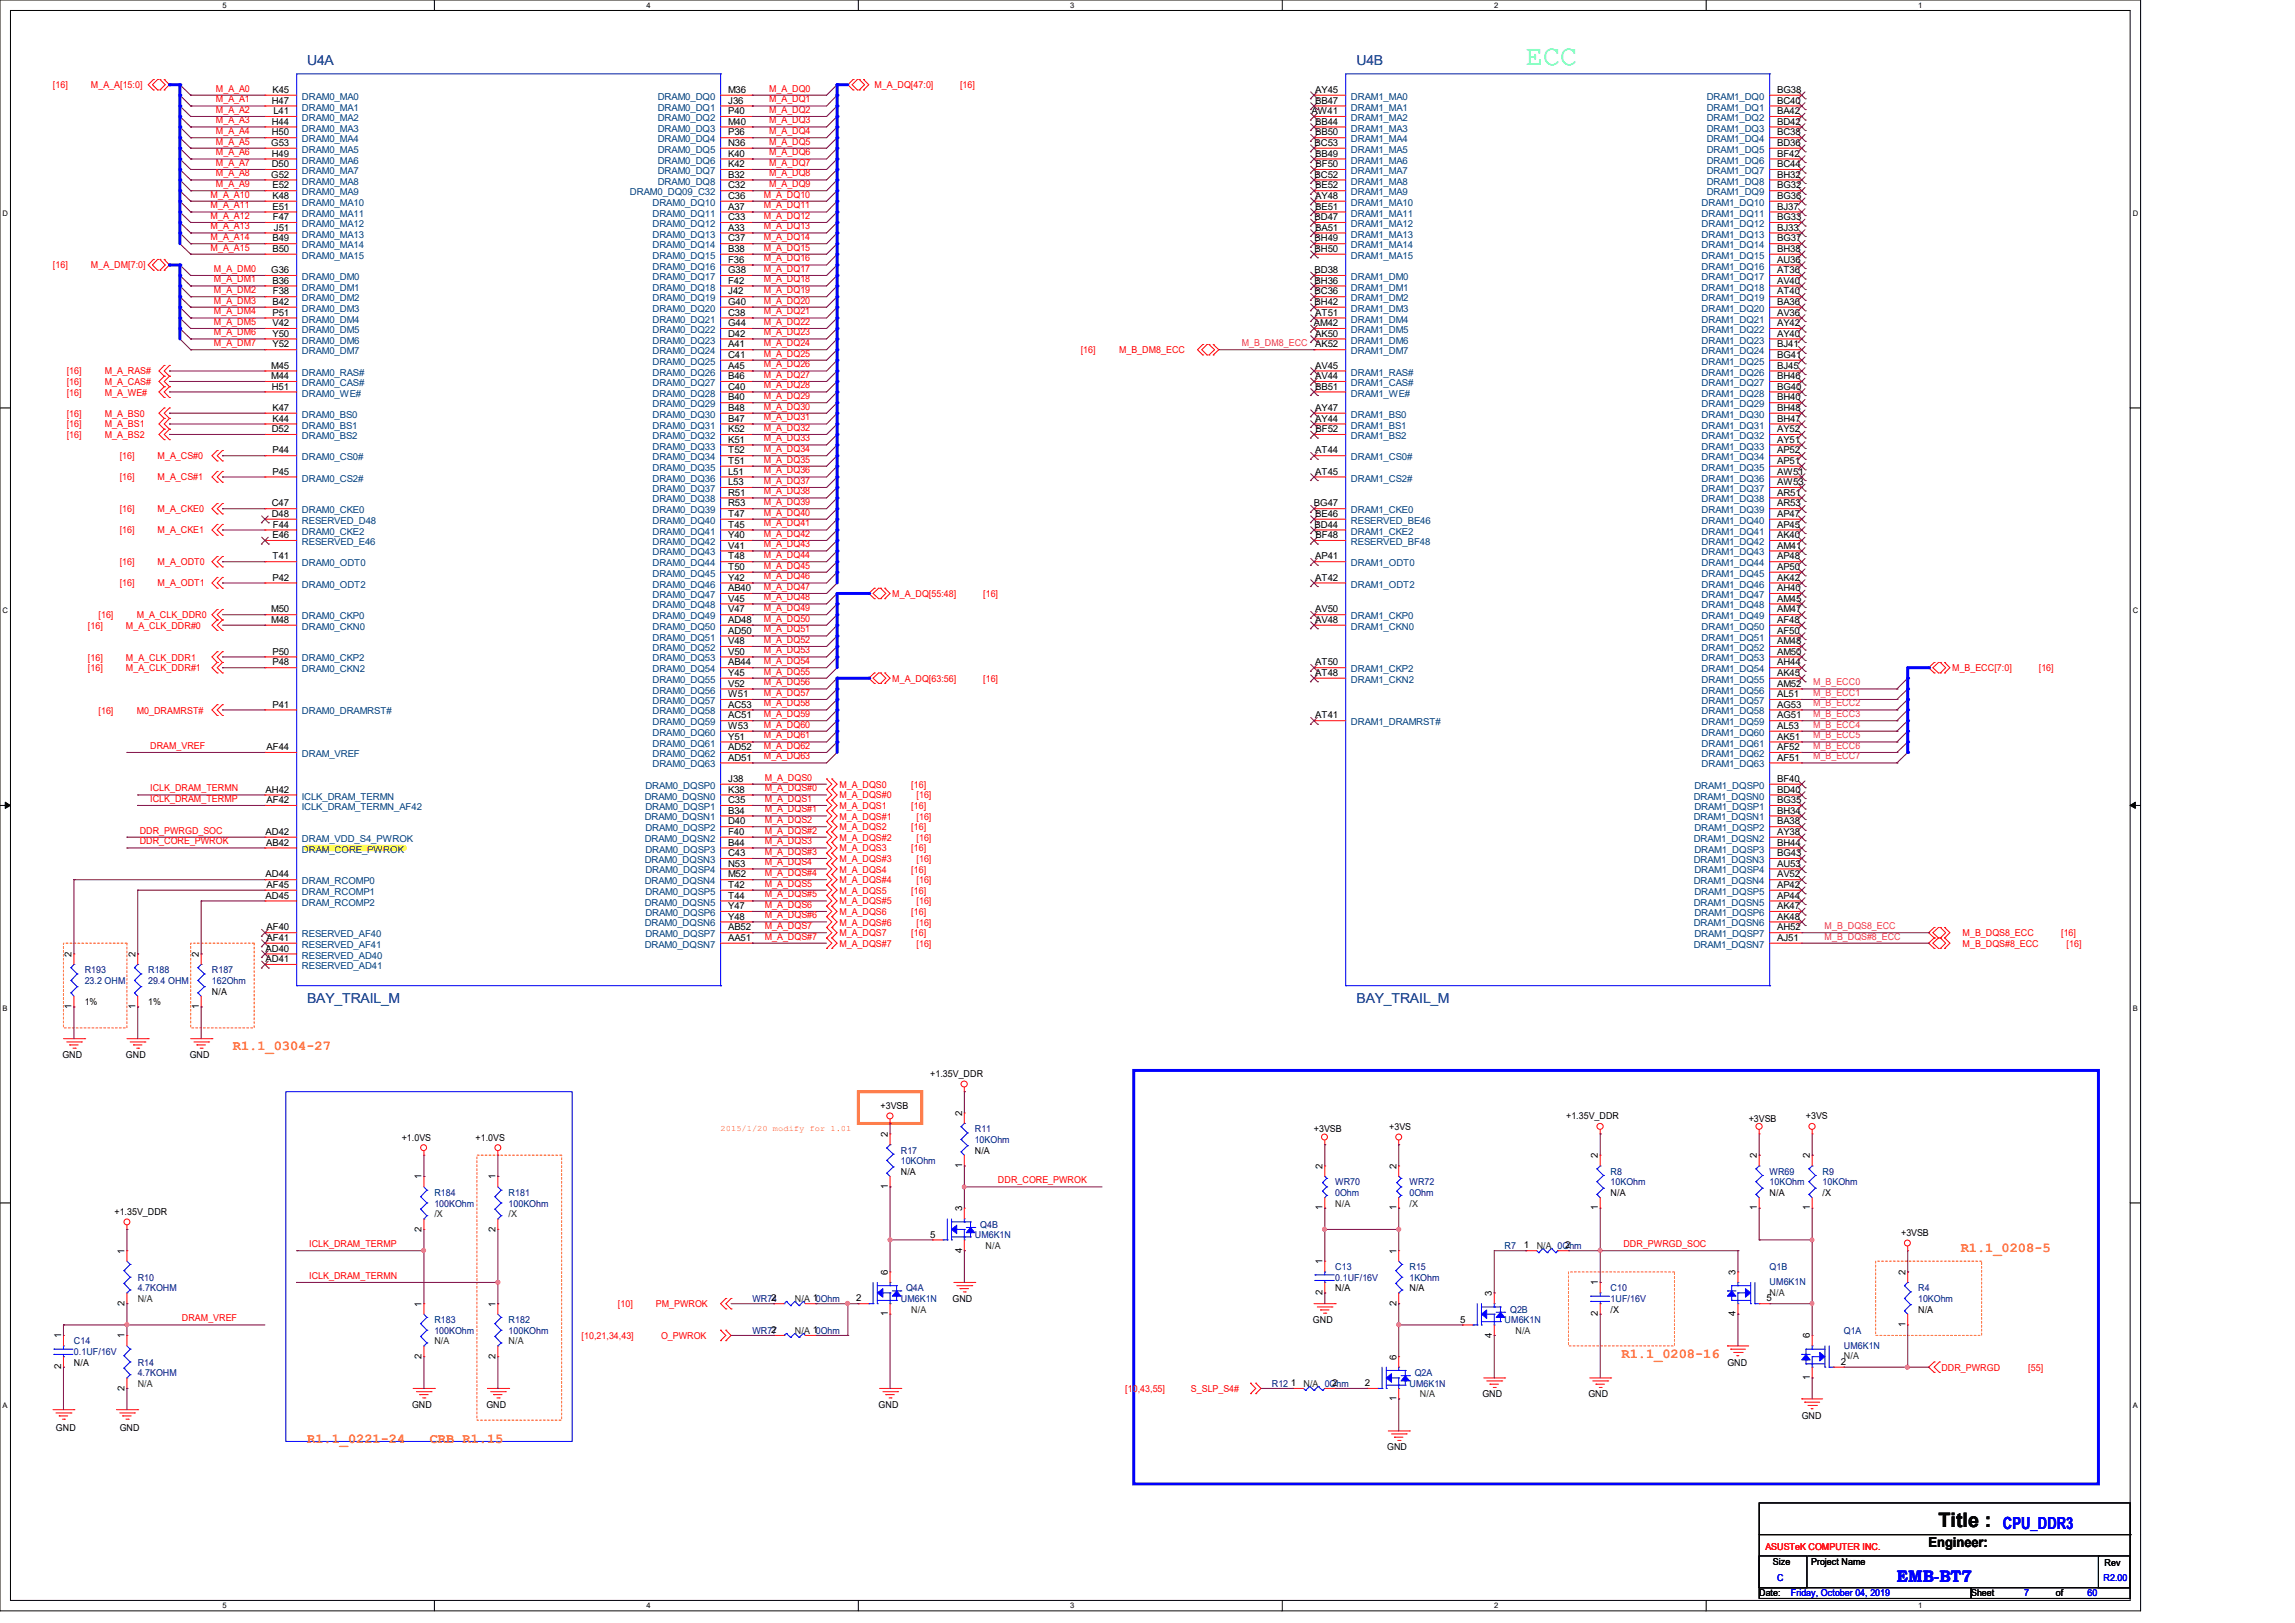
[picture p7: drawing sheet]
<svg xmlns="http://www.w3.org/2000/svg" width="297mm" height="210mm" viewBox="0 0 297 210" stroke-linecap="round" stroke-linejoin="round" font-family="sans-serif">
<defs><g id="words">
<text font-size="3.7" fill="#00ff80" x="197.5" y="8.5">ECC</text>
<text font-size="2.6" x="250.9" y="197.6">Title :</text>
<g font-size="2.2" fill="#00f">
<text x="259.2" y="197.9">CPU_DDR3</text>
<text x="245.5" y="204.7">EMB-BT7</text>
</g>
<g font-size="1.8" fill="#000080">
<text x="39.8" y="8.5">U4A</text>
<text x="175.6" y="8.5">U4B</text>
<text x="39.8" y="129.8">BAY_TRAIL_M</text>
<text x="175.6" y="129.8">BAY_TRAIL_M</text>
</g>
<g font-size="1.8" fill="#ff8000">
<text x="30.1" y="135.9">R1.1_0304-27</text>
<text x="253.7" y="162">R1.1_0208-5</text>
<text x="209.8" y="175.7">R1.1_0208-16</text>
<text x="39.8" y="186.7">R1.1_0221-24</text>
<text x="55.6" y="186.7">CRB R1.15</text>
</g>
<text font-size="1.8" x="249.6" y="200.2">Engineer:</text>
<g font-size="1.2" fill="#f00">
<text x="6.9" y="11.4">[16]</text>
<text x="11.8" y="11.4">M_A_A[15:0]</text>
<text x="27.9" y="11.9">M_A_A0</text>
<text x="99.5" y="11.9">M_A_DQ0</text>
<text x="113.2" y="11.4">M_A_DQ[47:0]</text>
<text x="124.2" y="11.4">[16]</text>
<text x="27.9" y="13.3">M_A_A1</text>
<text x="27.9" y="16">M_A_A3</text>
<text x="27.9" y="14.6">M_A_A2</text>
<text x="27.9" y="17.4">M_A_A4</text>
<text x="99.5" y="16">M_A_DQ3</text>
<text x="99.5" y="14.6">M_A_DQ2</text>
<text x="99.5" y="13.3">M_A_DQ1</text>
<text x="99.5" y="17.4">M_A_DQ4</text>
<text x="27.9" y="21.5">M_A_A7</text>
<text x="27.9" y="20.1">M_A_A6</text>
<text x="27.9" y="18.7">M_A_A5</text>
<text x="27.9" y="22.8">M_A_A8</text>
<text x="99.5" y="20.1">M_A_DQ6</text>
<text x="99.5" y="18.7">M_A_DQ5</text>
<text x="99.5" y="21.5">M_A_DQ7</text>
<text x="99.5" y="22.8">M_A_DQ8</text>
<text x="27.3" y="28.3">M_A_A12</text>
<text x="27.3" y="29.7">M_A_A13</text>
<text x="27.3" y="27">M_A_A11</text>
<text x="27.3" y="25.6">M_A_A10</text>
<text x="27.9" y="24.2">M_A_A9</text>
<text x="98.8" y="27">M_A_DQ11</text>
<text x="98.8" y="25.6">M_A_DQ10</text>
<text x="98.8" y="29.7">M_A_DQ13</text>
<text x="98.8" y="28.3">M_A_DQ12</text>
<text x="99.5" y="24.2">M_A_DQ9</text>
<text x="6.9" y="34.7">[16]</text>
<text x="11.8" y="34.7">M_A_DM[7:0]</text>
<text x="27.3" y="31.1">M_A_A14</text>
<text x="27.3" y="32.4">M_A_A15</text>
<text x="27.7" y="35.2">M_A_DM0</text>
<text x="98.8" y="33.8">M_A_DQ16</text>
<text x="98.8" y="32.4">M_A_DQ15</text>
<text x="98.8" y="35.2">M_A_DQ17</text>
<text x="98.8" y="31.1">M_A_DQ14</text>
<text x="27.7" y="37.9">M_A_DM2</text>
<text x="27.7" y="36.5">M_A_DM1</text>
<text x="27.7" y="39.3">M_A_DM3</text>
<text x="27.7" y="40.7">M_A_DM4</text>
<text x="98.8" y="40.7">M_A_DQ21</text>
<text x="98.8" y="36.5">M_A_DQ18</text>
<text x="98.8" y="37.9">M_A_DQ19</text>
<text x="98.8" y="39.3">M_A_DQ20</text>
<text x="27.7" y="43.4">M_A_DM6</text>
<text x="27.7" y="44.8">M_A_DM7</text>
<text x="27.7" y="42">M_A_DM5</text>
<text x="98.8" y="44.8">M_A_DQ24</text>
<text x="98.8" y="42">M_A_DQ22</text>
<text x="98.8" y="47.5">M_A_DQ26</text>
<text x="98.8" y="46.1">M_A_DQ25</text>
<text x="98.8" y="43.4">M_A_DQ23</text>
<text x="139.9" y="45.7">[16]</text>
<text x="144.8" y="45.7">M_B_DM8_ECC</text>
<text x="8.6" y="53.9">[16]</text>
<text x="8.6" y="51.2">[16]</text>
<text x="8.6" y="49.8">[16]</text>
<text x="8.6" y="48.4">[16]</text>
<text x="13.5" y="53.9">M_A_BS0</text>
<text x="13.5" y="51.2">M_A_WE#</text>
<text x="13.5" y="49.8">M_A_CAS#</text>
<text x="13.5" y="48.4">M_A_RAS#</text>
<text x="98.8" y="51.6">M_A_DQ29</text>
<text x="98.8" y="48.9">M_A_DQ27</text>
<text x="98.8" y="50.2">M_A_DQ28</text>
<text x="98.8" y="53">M_A_DQ30</text>
<text x="8.6" y="56.7">[16]</text>
<text x="8.6" y="55.3">[16]</text>
<text x="13.5" y="56.7">M_A_BS2</text>
<text x="13.5" y="55.3">M_A_BS1</text>
<text x="15.5" y="59.4">[16]</text>
<text x="20.4" y="59.4">M_A_CS#0</text>
<text x="98.8" y="59.9">M_A_DQ35</text>
<text x="98.8" y="57.1">M_A_DQ33</text>
<text x="98.8" y="54.4">M_A_DQ31</text>
<text x="98.8" y="55.8">M_A_DQ32</text>
<text x="98.8" y="58.5">M_A_DQ34</text>
<text x="15.5" y="62.1">[16]</text>
<text x="20.4" y="62.1">M_A_CS#1</text>
<text x="98.8" y="62.6">M_A_DQ37</text>
<text x="98.8" y="65.4">M_A_DQ39</text>
<text x="98.8" y="61.3">M_A_DQ36</text>
<text x="98.8" y="64">M_A_DQ38</text>
<text x="15.5" y="69">[16]</text>
<text x="15.5" y="66.3">[16]</text>
<text x="20.4" y="69">M_A_CKE1</text>
<text x="20.4" y="66.3">M_A_CKE0</text>
<text x="98.8" y="69.5">M_A_DQ42</text>
<text x="98.8" y="66.7">M_A_DQ40</text>
<text x="98.8" y="68.1">M_A_DQ41</text>
<text x="98.8" y="70.8">M_A_DQ43</text>
<text x="15.5" y="75.9">[16]</text>
<text x="15.5" y="73.2">[16]</text>
<text x="20.4" y="75.9">M_A_ODT1</text>
<text x="20.4" y="73.2">M_A_ODT0</text>
<text x="98.8" y="77.7">M_A_DQ48</text>
<text x="98.8" y="76.3">M_A_DQ47</text>
<text x="98.8" y="75">M_A_DQ46</text>
<text x="98.8" y="72.2">M_A_DQ44</text>
<text x="98.8" y="73.6">M_A_DQ45</text>
<text x="115.5" y="77.3">M_A_DQ[55:48]</text>
<text x="127.3" y="77.3">[16]</text>
<text x="11.4" y="81.4">[16]</text>
<text x="12.7" y="80">[16]</text>
<text x="16.3" y="81.4">M_A_CLK_DDR#0</text>
<text x="17.7" y="80">M_A_CLK_DDR0</text>
<text x="98.8" y="83.2">M_A_DQ52</text>
<text x="98.8" y="79.1">M_A_DQ49</text>
<text x="98.8" y="80.4">M_A_DQ50</text>
<text x="98.8" y="81.8">M_A_DQ51</text>
<text x="11.4" y="86.9">[16]</text>
<text x="11.4" y="85.5">[16]</text>
<text x="16.3" y="86.9">M_A_CLK_DDR#1</text>
<text x="16.3" y="85.5">M_A_CLK_DDR1</text>
<text x="98.8" y="84.5">M_A_DQ53</text>
<text x="98.8" y="88.7">M_A_DQ56</text>
<text x="98.8" y="85.9">M_A_DQ54</text>
<text x="98.8" y="87.3">M_A_DQ55</text>
<text x="115.5" y="88.2">M_A_DQ[63:56]</text>
<text x="127.3" y="88.2">[16]</text>
<text x="252.6" y="86.9">M_B_ECC[7:0]</text>
<text x="263.9" y="86.9">[16]</text>
<text x="12.7" y="92.3">[16]</text>
<text x="17.7" y="92.3">M0_DRAMRST#</text>
<text x="98.8" y="95.5">M_A_DQ61</text>
<text x="98.8" y="91.4">M_A_DQ58</text>
<text x="98.8" y="92.8">M_A_DQ59</text>
<text x="98.8" y="94.1">M_A_DQ60</text>
<text x="98.8" y="90">M_A_DQ57</text>
<text x="19.4" y="96.9">DRAM_VREF</text>
<text x="98.8" y="96.9">M_A_DQ62</text>
<text x="98.8" y="98.3">M_A_DQ63</text>
<text x="99" y="101">M_A_DQS0</text>
<text x="108.6" y="101.9">M_A_DQS0</text>
<text x="117.9" y="101.9">[16]</text>
<text x="18.1" y="107.9">DDR_PWRGD_SOC</text>
<text x="19.4" y="102.4">ICLK_DRAM_TERMN</text>
<text x="19.4" y="103.8">ICLK_DRAM_TERMP</text>
<text x="99" y="107.9">M_A_DQS#2</text>
<text x="99" y="106.5">M_A_DQS2</text>
<text x="99" y="105.1">M_A_DQS#1</text>
<text x="99" y="103.8">M_A_DQS1</text>
<text x="99" y="102.4">M_A_DQS#0</text>
<text x="108.6" y="103.3">M_A_DQS#0</text>
<text x="108.6" y="104.7">M_A_DQS1</text>
<text x="108.6" y="106">M_A_DQS#1</text>
<text x="108.6" y="107.4">M_A_DQS2</text>
<text x="117.9" y="104.7">[16]</text>
<text x="117.9" y="107.4">[16]</text>
<text x="118.6" y="103.3">[16]</text>
<text x="118.6" y="106">[16]</text>
<text x="18.1" y="109.3">DDR_CORE_PWROK</text>
<text x="99" y="112">M_A_DQS4</text>
<text x="99" y="113.4">M_A_DQS#4</text>
<text x="99" y="110.6">M_A_DQS#3</text>
<text x="99" y="109.3">M_A_DQS3</text>
<text x="108.6" y="108.8">M_A_DQS#2</text>
<text x="108.6" y="110.2">M_A_DQS3</text>
<text x="108.6" y="111.5">M_A_DQS#3</text>
<text x="108.6" y="112.9">M_A_DQS4</text>
<text x="117.9" y="110.2">[16]</text>
<text x="117.9" y="112.9">[16]</text>
<text x="118.6" y="108.8">[16]</text>
<text x="118.6" y="111.5">[16]</text>
<text x="99" y="116.1">M_A_DQS#5</text>
<text x="99" y="114.7">M_A_DQS5</text>
<text x="99" y="117.5">M_A_DQS6</text>
<text x="99" y="118.8">M_A_DQS#6</text>
<text x="108.6" y="114.3">M_A_DQS#4</text>
<text x="108.6" y="115.7">M_A_DQS5</text>
<text x="108.6" y="117">M_A_DQS#5</text>
<text x="108.6" y="118.4">M_A_DQS6</text>
<text x="108.6" y="119.8">M_A_DQS#6</text>
<text x="117.9" y="115.7">[16]</text>
<text x="117.9" y="118.4">[16]</text>
<text x="118.6" y="114.3">[16]</text>
<text x="118.6" y="117">[16]</text>
<text x="118.6" y="119.8">[16]</text>
<text x="99" y="121.6">M_A_DQS#7</text>
<text x="99" y="120.2">M_A_DQS7</text>
<text x="108.6" y="121.2">M_A_DQS7</text>
<text x="108.6" y="122.5">M_A_DQS#7</text>
<text x="117.9" y="121.2">[16]</text>
<text x="118.6" y="122.5">[16]</text>
<text x="254" y="122.5">M_B_DQS#8_ECC</text>
<text x="254" y="121.2">M_B_DQS8_ECC</text>
<text x="266.7" y="121.2">[16]</text>
<text x="267.5" y="122.5">[16]</text>
<text x="129.2" y="153.1">DDR_CORE_PWROK</text>
<text x="40" y="161.4">ICLK_DRAM_TERMP</text>
<text x="210.1" y="161.4">DDR_PWRGD_SOC</text>
<text x="40" y="165.5">ICLK_DRAM_TERMN</text>
<text x="23.5" y="171">DRAM_VREF</text>
<text x="75.3" y="173.3">[10,21,34,43]</text>
<text x="80" y="169.2">[10]</text>
<text x="84.9" y="169.2">PM_PWROK</text>
<text x="85.6" y="173.3">O_PWROK</text>
<text x="251.2" y="177.4">DDR_PWRGD</text>
<text x="262.5" y="177.4">[55]</text>
<text x="145.6" y="180.1">[10,43,55]</text>
<text x="154.1" y="180.1">S_SLP_S4#</text>
<text x="228.5" y="200.6">ASUSTeK COMPUTER INC.</text>
</g>
<g font-size="1.2">
<text x="35.2" y="16.1">H44</text>
<text x="35.2" y="13.4">H47</text>
<text x="35.2" y="17.5">H50</text>
<text x="35.3" y="12">K45</text>
<text x="35.4" y="14.8">L41</text>
<text x="94.2" y="17.5">P36</text>
<text x="94.2" y="16.1">M40</text>
<text x="94.2" y="14.8">P40</text>
<text x="94.2" y="13.4">J36</text>
<text x="94.2" y="12">M36</text>
<text x="169.8" y="14.8">AW41</text>
<text x="170.2" y="17.5">BB50</text>
<text x="170.2" y="16.1">BB44</text>
<text x="170.2" y="13.4">BB47</text>
<text x="170.2" y="12">AY45</text>
<text x="230" y="17.5">BC38</text>
<text x="230" y="16.1">BD42</text>
<text x="230" y="14.8">BA42</text>
<text x="230" y="13.4">BC40</text>
<text x="230" y="12">BG38</text>
<text x="35.1" y="18.9">G53</text>
<text x="35.1" y="23">G52</text>
<text x="35.2" y="20.3">H49</text>
<text x="35.2" y="21.6">D50</text>
<text x="94.2" y="23">B32</text>
<text x="94.2" y="21.6">K42</text>
<text x="94.2" y="20.3">K40</text>
<text x="94.2" y="18.9">N36</text>
<text x="170.1" y="23">BC52</text>
<text x="170.1" y="18.9">BC53</text>
<text x="170.2" y="20.3">BB49</text>
<text x="170.3" y="21.6">BF50</text>
<text x="230" y="23">BH32</text>
<text x="230" y="21.6">BC44</text>
<text x="230" y="20.3">BF42</text>
<text x="230" y="18.9">BD36</text>
<text x="35.3" y="24.4">E52</text>
<text x="35.3" y="27.1">E51</text>
<text x="35.3" y="25.7">K48</text>
<text x="35.3" y="28.5">F47</text>
<text x="35.4" y="29.8">J51</text>
<text x="94.2" y="29.8">A33</text>
<text x="94.2" y="28.5">C33</text>
<text x="94.2" y="27.1">A37</text>
<text x="94.2" y="25.7">C36</text>
<text x="94.2" y="24.4">C32</text>
<text x="170.1" y="28.5">BD47</text>
<text x="170.2" y="29.8">BA51</text>
<text x="170.2" y="27.1">BE51</text>
<text x="170.2" y="25.7">AY48</text>
<text x="170.2" y="24.4">BE52</text>
<text x="230" y="29.8">BJ33</text>
<text x="230" y="28.5">BG33</text>
<text x="230" y="27.1">BJ37</text>
<text x="230" y="25.7">BG36</text>
<text x="230" y="24.4">BG32</text>
<text x="35.1" y="35.3">G36</text>
<text x="35.3" y="31.2">B49</text>
<text x="35.3" y="32.6">B50</text>
<text x="94.2" y="35.3">G38</text>
<text x="94.2" y="34">F36</text>
<text x="94.2" y="32.6">B38</text>
<text x="94.2" y="31.2">C37</text>
<text x="170.1" y="35.3">BD38</text>
<text x="170.1" y="32.6">BH50</text>
<text x="170.1" y="31.2">BH49</text>
<text x="230" y="35.3">AT36</text>
<text x="230" y="34">AU36</text>
<text x="230" y="32.6">BH38</text>
<text x="230" y="31.2">BG37</text>
<text x="35.3" y="36.7">B36</text>
<text x="35.3" y="40.9">P51</text>
<text x="35.3" y="39.5">B42</text>
<text x="35.3" y="38.1">F38</text>
<text x="94.2" y="38.1">J42</text>
<text x="94.2" y="36.7">F42</text>
<text x="94.2" y="40.9">C38</text>
<text x="94.2" y="39.5">G40</text>
<text x="170.1" y="39.5">BH42</text>
<text x="170.1" y="38.1">BC36</text>
<text x="170.1" y="36.7">BH36</text>
<text x="170.2" y="40.9">AT51</text>
<text x="230" y="40.9">AV36</text>
<text x="230" y="39.5">BA36</text>
<text x="230" y="38.1">AT40</text>
<text x="230" y="36.7">AV40</text>
<text x="35.1" y="47.7">M45</text>
<text x="35.3" y="45">Y52</text>
<text x="35.3" y="43.6">Y50</text>
<text x="35.3" y="42.2">V42</text>
<text x="94.2" y="45">A41</text>
<text x="94.2" y="43.6">D42</text>
<text x="94.2" y="42.2">G44</text>
<text x="94.2" y="47.7">A45</text>
<text x="94.2" y="46.3">C41</text>
<text x="170" y="42.2">AM42</text>
<text x="170.2" y="47.7">AV45</text>
<text x="170.2" y="45">AK52</text>
<text x="170.2" y="43.6">AK50</text>
<text x="230" y="47.7">BJ45</text>
<text x="230" y="46.3">BG41</text>
<text x="230" y="45">BJ41</text>
<text x="230" y="43.6">AY40</text>
<text x="230" y="42.2">AY42</text>
<text x="35.1" y="49.1">M44</text>
<text x="35.2" y="50.4">H51</text>
<text x="35.3" y="53.2">K47</text>
<text x="94.2" y="51.8">B40</text>
<text x="94.2" y="50.4">C40</text>
<text x="94.2" y="49.1">B46</text>
<text x="94.2" y="53.2">B48</text>
<text x="170.2" y="53.2">AY47</text>
<text x="170.2" y="50.4">BB51</text>
<text x="170.2" y="49.1">AV44</text>
<text x="230" y="53.2">BH48</text>
<text x="230" y="51.8">BH40</text>
<text x="230" y="50.4">BG40</text>
<text x="230" y="49.1">BH46</text>
<text x="35.2" y="55.9">D52</text>
<text x="35.3" y="58.7">P44</text>
<text x="35.3" y="54.6">K44</text>
<text x="94.2" y="58.7">T52</text>
<text x="94.2" y="57.3">K51</text>
<text x="94.2" y="55.9">K52</text>
<text x="94.2" y="54.6">B47</text>
<text x="170.2" y="58.7">AT44</text>
<text x="170.2" y="54.6">AY44</text>
<text x="170.3" y="55.9">BF52</text>
<text x="230" y="58.7">AP52</text>
<text x="230" y="57.3">AY51</text>
<text x="230" y="55.9">AY52</text>
<text x="230" y="54.6">BH47</text>
<text x="35.2" y="65.5">C47</text>
<text x="35.3" y="61.4">P45</text>
<text x="94.2" y="65.5">R53</text>
<text x="94.2" y="64.1">R51</text>
<text x="94.2" y="62.8">L53</text>
<text x="94.2" y="61.4">L51</text>
<text x="94.2" y="60">T51</text>
<text x="170" y="65.5">BG47</text>
<text x="170.2" y="61.4">AT45</text>
<text x="230" y="65.5">AR53</text>
<text x="230" y="64.1">AR51</text>
<text x="230" y="62.8">AW53</text>
<text x="230" y="61.4">AW51</text>
<text x="230" y="60">AP51</text>
<text x="35.2" y="66.9">D48</text>
<text x="35.3" y="69.6">E46</text>
<text x="35.3" y="68.3">F44</text>
<text x="94.2" y="66.9">T47</text>
<text x="94.2" y="71">V41</text>
<text x="94.2" y="69.6">Y40</text>
<text x="94.2" y="68.3">T45</text>
<text x="170.1" y="68.3">BD44</text>
<text x="170.2" y="66.9">BE46</text>
<text x="170.3" y="69.6">BF48</text>
<text x="230" y="71">AM41</text>
<text x="230" y="69.6">AK40</text>
<text x="230" y="68.3">AP45</text>
<text x="230" y="66.9">AP47</text>
<text x="35.3" y="72.4">T41</text>
<text x="35.3" y="75.1">P42</text>
<text x="94.2" y="72.4">T48</text>
<text x="94.2" y="73.7">T50</text>
<text x="94.2" y="77.9">V45</text>
<text x="94.2" y="76.5">AB40</text>
<text x="94.2" y="75.1">Y42</text>
<text x="170.2" y="72.4">AP41</text>
<text x="170.2" y="75.1">AT42</text>
<text x="230" y="77.9">AM45</text>
<text x="230" y="76.5">AH40</text>
<text x="230" y="75.1">AK42</text>
<text x="230" y="73.7">AP50</text>
<text x="230" y="72.4">AP48</text>
<text x="35.1" y="79.2">M50</text>
<text x="35.1" y="80.6">M48</text>
<text x="94.2" y="79.2">V47</text>
<text x="94.2" y="80.6">AD48</text>
<text x="94.2" y="83.4">V48</text>
<text x="94.2" y="82">AD50</text>
<text x="170.2" y="80.6">AV48</text>
<text x="170.2" y="79.2">AV50</text>
<text x="230" y="83.4">AM48</text>
<text x="230" y="82">AF50</text>
<text x="230" y="80.6">AF48</text>
<text x="230" y="79.2">AM47</text>
<text x="35.3" y="86.1">P48</text>
<text x="35.3" y="84.7">P50</text>
<text x="94.2" y="87.5">Y45</text>
<text x="94.2" y="86.1">AB44</text>
<text x="94.2" y="84.7">V50</text>
<text x="94.2" y="88.9">V52</text>
<text x="170.2" y="87.5">AT48</text>
<text x="170.2" y="86.1">AT50</text>
<text x="230" y="88.9">AM52</text>
<text x="230" y="87.5">AK45</text>
<text x="230" y="86.1">AH44</text>
<text x="230" y="84.7">AM50</text>
<text x="35.3" y="91.6">P41</text>
<text x="94.2" y="94.3">W53</text>
<text x="94.2" y="93">AC51</text>
<text x="94.2" y="91.6">AC53</text>
<text x="94.2" y="90.2">W51</text>
<text x="94.2" y="95.7">Y51</text>
<text x="170.2" y="93">AT41</text>
<text x="230" y="95.7">AK51</text>
<text x="230" y="94.3">AL53</text>
<text x="230" y="93">AG51</text>
<text x="230" y="91.6">AG53</text>
<text x="230" y="90.2">AL51</text>
<text x="34.5" y="97.1">AF44</text>
<text x="94.2" y="98.4">AD51</text>
<text x="94.2" y="97.1">AD52</text>
<text x="94.2" y="101.2">J38</text>
<text x="230" y="101.2">BF40</text>
<text x="230" y="98.4">AF51</text>
<text x="230" y="97.1">AF52</text>
<text x="34.4" y="102.6">AH42</text>
<text x="34.5" y="103.9">AF42</text>
<text x="94.2" y="102.6">K38</text>
<text x="94.2" y="105.3">B34</text>
<text x="94.2" y="103.9">C35</text>
<text x="94.2" y="106.7">D40</text>
<text x="230" y="106.7">BA38</text>
<text x="230" y="105.3">BH34</text>
<text x="230" y="103.9">BG35</text>
<text x="230" y="102.6">BD40</text>
<text x="34.4" y="113.5">AD44</text>
<text x="34.4" y="108">AD42</text>
<text x="34.5" y="109.4">AB42</text>
<text x="94.2" y="109.4">B44</text>
<text x="94.2" y="108">F40</text>
<text x="94.2" y="110.8">C43</text>
<text x="94.2" y="112.1">N53</text>
<text x="94.2" y="113.5">M52</text>
<text x="230" y="113.5">AV52</text>
<text x="230" y="112.1">AU53</text>
<text x="230" y="110.8">BG43</text>
<text x="230" y="109.4">BH44</text>
<text x="230" y="108">AY38</text>
<text x="34.4" y="116.3">AD45</text>
<text x="34.5" y="114.9">AF45</text>
<text x="94.2" y="116.3">T44</text>
<text x="94.2" y="114.9">T42</text>
<text x="94.2" y="119">Y48</text>
<text x="94.2" y="117.6">Y47</text>
<text x="230" y="119">AK48</text>
<text x="230" y="117.6">AK47</text>
<text x="230" y="116.3">AP44</text>
<text x="230" y="114.9">AP42</text>
<text x="9.3" y="123.8" transform="rotate(-90 9.3 123.8)">2</text>
<text x="17.5" y="123.8" transform="rotate(-90 17.5 123.8)">2</text>
<text x="25.7" y="123.8" transform="rotate(-90 25.7 123.8)">2</text>
<text x="34.4" y="124.5">AD41</text>
<text x="34.4" y="123.1">AD40</text>
<text x="34.5" y="120.4">AF40</text>
<text x="34.5" y="121.7">AF41</text>
<text x="94.2" y="120.4">AB52</text>
<text x="94.2" y="121.7">AA51</text>
<text x="230" y="121.7">AJ51</text>
<text x="230" y="120.4">AH52</text>
<text x="9.3" y="130.6" transform="rotate(-90 9.3 130.6)">1</text>
<text x="11" y="130">1%</text>
<text x="17.5" y="130.6" transform="rotate(-90 17.5 130.6)">1</text>
<text x="19.2" y="130">1%</text>
<text x="25.7" y="130.6" transform="rotate(-90 25.7 130.6)">1</text>
<text x="27.4" y="128.7">N/A</text>
<text x="8.1" y="136.9">GND</text>
<text x="16.3" y="136.9">GND</text>
<text x="24.6" y="136.9">GND</text>
<text x="114" y="143.5">+3VSB</text>
<text x="120.4" y="139.4">+1.35V_DDR</text>
<text x="52" y="147.6">+1.0VS</text>
<text x="61.6" y="147.6">+1.0VS</text>
<text x="114.9" y="147.1" transform="rotate(-90 114.9 147.1)">2</text>
<text x="124.5" y="144.4" transform="rotate(-90 124.5 144.4)">2</text>
<text x="126.2" y="149.3">N/A</text>
<text x="170" y="146.5">+3VSB</text>
<text x="179.8" y="146.3">+3VS</text>
<text x="202.7" y="144.9">+1.35V_DDR</text>
<text x="206.8" y="149.9" transform="rotate(-90 206.8 149.9)">2</text>
<text x="226.3" y="145.2">+3VSB</text>
<text x="227.4" y="149.9" transform="rotate(-90 227.4 149.9)">2</text>
<text x="233.7" y="144.9">+3VS</text>
<text x="234.2" y="149.9" transform="rotate(-90 234.2 149.9)">2</text>
<text x="54.6" y="152.6" transform="rotate(-90 54.6 152.6)">1</text>
<text x="64.1" y="152.6" transform="rotate(-90 64.1 152.6)">1</text>
<text x="114.9" y="153.9" transform="rotate(-90 114.9 153.9)">1</text>
<text x="116.6" y="152">N/A</text>
<text x="124.5" y="151.1" transform="rotate(-90 124.5 151.1)">1</text>
<text x="171.2" y="151.3" transform="rotate(-90 171.2 151.3)">2</text>
<text x="180.7" y="151.3" transform="rotate(-90 180.7 151.3)">2</text>
<text x="208.4" y="154.7">N/A</text>
<text x="229" y="154.7">N/A</text>
<text x="235.9" y="154.7">/X</text>
<text x="14.8" y="157.2">+1.35V_DDR</text>
<text x="54.6" y="159.4" transform="rotate(-90 54.6 159.4)">2</text>
<text x="64.1" y="159.4" transform="rotate(-90 64.1 159.4)">2</text>
<text x="120.4" y="160.1">5</text>
<text x="124.5" y="156.8" transform="rotate(-90 124.5 156.8)">3</text>
<text x="171.2" y="156.6" transform="rotate(-90 171.2 156.6)">1</text>
<text x="180.7" y="156.6" transform="rotate(-90 180.7 156.6)">1</text>
<text x="197.2" y="161.5">1</text>
<text x="202.6" y="161.5">2</text>
<text x="206.8" y="156.6" transform="rotate(-90 206.8 156.6)">1</text>
<text x="227.4" y="156.6" transform="rotate(-90 227.4 156.6)">1</text>
<text x="234.2" y="156.6" transform="rotate(-90 234.2 156.6)">1</text>
<text x="246" y="160">+3VSB</text>
<text x="16.1" y="162.2" transform="rotate(-90 16.1 162.2)">1</text>
<text x="114.9" y="165" transform="rotate(-90 114.9 165)">6</text>
<text x="124.5" y="162.1" transform="rotate(-90 124.5 162.1)">4</text>
<text x="171.2" y="167.6" transform="rotate(-90 171.2 167.6)">2</text>
<text x="171.2" y="163.6" transform="rotate(-90 171.2 163.6)">1</text>
<text x="172.8" y="167.1">N/A</text>
<text x="180.7" y="162.2" transform="rotate(-90 180.7 162.2)">1</text>
<text x="182.4" y="167.1">N/A</text>
<text x="193.1" y="167.7" transform="rotate(-90 193.1 167.7)">3</text>
<text x="206.8" y="166.3" transform="rotate(-90 206.8 166.3)">1</text>
<text x="224.6" y="165" transform="rotate(-90 224.6 165)">3</text>
<text x="246.6" y="165" transform="rotate(-90 246.6 165)">2</text>
<text x="7.9" y="173.2" transform="rotate(-90 7.9 173.2)">1</text>
<text x="16.1" y="173.2" transform="rotate(-90 16.1 173.2)">1</text>
<text x="16.1" y="168.9" transform="rotate(-90 16.1 168.9)">2</text>
<text x="54.6" y="169.1" transform="rotate(-90 54.6 169.1)">1</text>
<text x="64.1" y="169.1" transform="rotate(-90 64.1 169.1)">1</text>
<text x="99.8" y="172.5">2</text>
<text x="99.8" y="168.4">2</text>
<text x="110.8" y="168.4">2</text>
<text x="114.9" y="170.3" transform="rotate(-90 114.9 170.3)">1</text>
<text x="123.3" y="168.4">GND</text>
<text x="169.9" y="171.2">GND</text>
<text x="180.7" y="168.9" transform="rotate(-90 180.7 168.9)">2</text>
<text x="189" y="171.2">5</text>
<text x="193.1" y="173.1" transform="rotate(-90 193.1 173.1)">4</text>
<text x="206.8" y="170.3" transform="rotate(-90 206.8 170.3)">2</text>
<text x="208.4" y="169.8">/X</text>
<text x="224.6" y="170.3" transform="rotate(-90 224.6 170.3)">4</text>
<text x="228.6" y="168.4">5</text>
<text x="234.2" y="173.2" transform="rotate(-90 234.2 173.2)">6</text>
<text x="246.6" y="171.7" transform="rotate(-90 246.6 171.7)">1</text>
<text x="248.2" y="169.8">N/A</text>
<text x="7.9" y="177.2" transform="rotate(-90 7.9 177.2)">2</text>
<text x="9.6" y="176.7">N/A</text>
<text x="16.1" y="180" transform="rotate(-90 16.1 180)">2</text>
<text x="54.6" y="175.8" transform="rotate(-90 54.6 175.8)">2</text>
<text x="64.1" y="175.8" transform="rotate(-90 64.1 175.8)">2</text>
<text x="167" y="179.4">1</text>
<text x="172.4" y="179.4">2</text>
<text x="176.7" y="179.4">2</text>
<text x="180.7" y="175.9" transform="rotate(-90 180.7 175.9)">6</text>
<text x="223.6" y="176.7">GND</text>
<text x="234.2" y="178.6" transform="rotate(-90 234.2 178.6)">1</text>
<text x="238.2" y="176.6">2</text>
<text x="7.2" y="185.2">GND</text>
<text x="15.5" y="185.2">GND</text>
<text x="53.3" y="182.2">GND</text>
<text x="62.9" y="182.2">GND</text>
<text x="113.7" y="182.2">GND</text>
<text x="180.7" y="181.3" transform="rotate(-90 180.7 181.3)">1</text>
<text x="191.9" y="180.8">GND</text>
<text x="205.6" y="180.8">GND</text>
<text x="233.2" y="183.6">GND</text>
<text x="179.5" y="187.7">GND</text>
<text x="229.4" y="202.5">Size</text>
<text x="234.4" y="202.5">Project Name</text>
<text x="272.4" y="202.6">Rev</text>
<text x="227.7" y="206.6">Date:</text>
<text x="255.1" y="206.6">Sheet</text>
<text x="266.1" y="206.6">of</text>
</g>
<g font-size="1.2" fill="#004080">
<text x="39.1" y="17">DRAM0_MA3</text>
<text x="39.1" y="15.7">DRAM0_MA2</text>
<text x="39.1" y="14.3">DRAM0_MA1</text>
<text x="39.1" y="12.9">DRAM0_MA0</text>
<text x="85.1" y="17">DRAM0_DQ3</text>
<text x="85.1" y="15.7">DRAM0_DQ2</text>
<text x="85.1" y="14.3">DRAM0_DQ1</text>
<text x="85.1" y="12.9">DRAM0_DQ0</text>
<text x="174.8" y="17">DRAM1_MA3</text>
<text x="174.8" y="15.7">DRAM1_MA2</text>
<text x="174.8" y="14.3">DRAM1_MA1</text>
<text x="174.8" y="12.9">DRAM1_MA0</text>
<text x="220.9" y="17">DRAM1_DQ3</text>
<text x="220.9" y="15.7">DRAM1_DQ2</text>
<text x="220.9" y="14.3">DRAM1_DQ1</text>
<text x="220.9" y="12.9">DRAM1_DQ0</text>
<text x="39.1" y="18.4">DRAM0_MA4</text>
<text x="39.1" y="21.2">DRAM0_MA6</text>
<text x="39.1" y="19.8">DRAM0_MA5</text>
<text x="39.1" y="23.9">DRAM0_MA8</text>
<text x="39.1" y="22.5">DRAM0_MA7</text>
<text x="85.1" y="23.9">DRAM0_DQ8</text>
<text x="85.1" y="22.5">DRAM0_DQ7</text>
<text x="85.1" y="21.2">DRAM0_DQ6</text>
<text x="85.1" y="19.8">DRAM0_DQ5</text>
<text x="85.1" y="18.4">DRAM0_DQ4</text>
<text x="174.8" y="23.9">DRAM1_MA8</text>
<text x="174.8" y="22.5">DRAM1_MA7</text>
<text x="174.8" y="21.2">DRAM1_MA6</text>
<text x="174.8" y="19.8">DRAM1_MA5</text>
<text x="174.8" y="18.4">DRAM1_MA4</text>
<text x="220.9" y="23.9">DRAM1_DQ8</text>
<text x="220.9" y="22.5">DRAM1_DQ7</text>
<text x="220.9" y="21.2">DRAM1_DQ6</text>
<text x="220.9" y="19.8">DRAM1_DQ5</text>
<text x="220.9" y="18.4">DRAM1_DQ4</text>
<text x="39.1" y="25.3">DRAM0_MA9</text>
<text x="39.1" y="29.4">DRAM0_MA12</text>
<text x="39.1" y="28">DRAM0_MA11</text>
<text x="39.1" y="26.6">DRAM0_MA10</text>
<text x="81.5" y="25.3">DRAM0_DQ09_C32</text>
<text x="84.5" y="29.4">DRAM0_DQ12</text>
<text x="84.5" y="28">DRAM0_DQ11</text>
<text x="84.5" y="26.6">DRAM0_DQ10</text>
<text x="174.8" y="29.4">DRAM1_MA12</text>
<text x="174.8" y="28">DRAM1_MA11</text>
<text x="174.8" y="26.6">DRAM1_MA10</text>
<text x="174.8" y="25.3">DRAM1_MA9</text>
<text x="220.2" y="29.4">DRAM1_DQ12</text>
<text x="220.2" y="28">DRAM1_DQ11</text>
<text x="220.2" y="26.6">DRAM1_DQ10</text>
<text x="220.9" y="25.3">DRAM1_DQ9</text>
<text x="39.1" y="32.1">DRAM0_MA14</text>
<text x="39.1" y="33.5">DRAM0_MA15</text>
<text x="39.1" y="30.7">DRAM0_MA13</text>
<text x="84.5" y="34.9">DRAM0_DQ16</text>
<text x="84.5" y="33.5">DRAM0_DQ15</text>
<text x="84.5" y="32.1">DRAM0_DQ14</text>
<text x="84.5" y="30.7">DRAM0_DQ13</text>
<text x="174.8" y="33.5">DRAM1_MA15</text>
<text x="174.8" y="32.1">DRAM1_MA14</text>
<text x="174.8" y="30.7">DRAM1_MA13</text>
<text x="220.2" y="34.9">DRAM1_DQ16</text>
<text x="220.2" y="33.5">DRAM1_DQ15</text>
<text x="220.2" y="32.1">DRAM1_DQ14</text>
<text x="220.2" y="30.7">DRAM1_DQ13</text>
<text x="39.1" y="37.6">DRAM0_DM1</text>
<text x="39.1" y="36.2">DRAM0_DM0</text>
<text x="39.1" y="39">DRAM0_DM2</text>
<text x="39.1" y="41.7">DRAM0_DM4</text>
<text x="39.1" y="40.3">DRAM0_DM3</text>
<text x="84.5" y="39">DRAM0_DQ19</text>
<text x="84.5" y="37.6">DRAM0_DQ18</text>
<text x="84.5" y="41.7">DRAM0_DQ21</text>
<text x="84.5" y="40.3">DRAM0_DQ20</text>
<text x="84.5" y="36.2">DRAM0_DQ17</text>
<text x="174.8" y="41.7">DRAM1_DM4</text>
<text x="174.8" y="40.3">DRAM1_DM3</text>
<text x="174.8" y="39">DRAM1_DM2</text>
<text x="174.8" y="37.6">DRAM1_DM1</text>
<text x="174.8" y="36.2">DRAM1_DM0</text>
<text x="220.2" y="41.7">DRAM1_DQ21</text>
<text x="220.2" y="40.3">DRAM1_DQ20</text>
<text x="220.2" y="39">DRAM1_DQ19</text>
<text x="220.2" y="37.6">DRAM1_DQ18</text>
<text x="220.2" y="36.2">DRAM1_DQ17</text>
<text x="39.1" y="45.8">DRAM0_DM7</text>
<text x="39.1" y="44.4">DRAM0_DM6</text>
<text x="39.1" y="43.1">DRAM0_DM5</text>
<text x="84.5" y="45.8">DRAM0_DQ24</text>
<text x="84.5" y="44.4">DRAM0_DQ23</text>
<text x="84.5" y="43.1">DRAM0_DQ22</text>
<text x="84.5" y="47.2">DRAM0_DQ25</text>
<text x="174.8" y="45.8">DRAM1_DM7</text>
<text x="174.8" y="44.4">DRAM1_DM6</text>
<text x="174.8" y="43.1">DRAM1_DM5</text>
<text x="220.2" y="47.2">DRAM1_DQ25</text>
<text x="220.2" y="45.8">DRAM1_DQ24</text>
<text x="220.2" y="44.4">DRAM1_DQ23</text>
<text x="220.2" y="43.1">DRAM1_DQ22</text>
<text x="39.1" y="51.3">DRAM0_WE#</text>
<text x="39.1" y="50">DRAM0_CAS#</text>
<text x="39.1" y="48.6">DRAM0_RAS#</text>
<text x="84.5" y="52.7">DRAM0_DQ29</text>
<text x="84.5" y="51.3">DRAM0_DQ28</text>
<text x="84.5" y="50">DRAM0_DQ27</text>
<text x="84.5" y="48.6">DRAM0_DQ26</text>
<text x="174.8" y="51.3">DRAM1_WE#</text>
<text x="174.8" y="50">DRAM1_CAS#</text>
<text x="174.8" y="48.6">DRAM1_RAS#</text>
<text x="220.2" y="52.7">DRAM1_DQ29</text>
<text x="220.2" y="51.3">DRAM1_DQ28</text>
<text x="220.2" y="50">DRAM1_DQ27</text>
<text x="220.2" y="48.6">DRAM1_DQ26</text>
<text x="39.1" y="56.8">DRAM0_BS2</text>
<text x="39.1" y="54.1">DRAM0_BS0</text>
<text x="39.1" y="59.6">DRAM0_CS0#</text>
<text x="39.1" y="55.5">DRAM0_BS1</text>
<text x="84.5" y="59.6">DRAM0_DQ34</text>
<text x="84.5" y="58.2">DRAM0_DQ33</text>
<text x="84.5" y="56.8">DRAM0_DQ32</text>
<text x="84.5" y="55.5">DRAM0_DQ31</text>
<text x="84.5" y="54.1">DRAM0_DQ30</text>
<text x="174.8" y="59.6">DRAM1_CS0#</text>
<text x="174.8" y="56.8">DRAM1_BS2</text>
<text x="174.8" y="55.5">DRAM1_BS1</text>
<text x="174.8" y="54.1">DRAM1_BS0</text>
<text x="220.2" y="59.6">DRAM1_DQ34</text>
<text x="220.2" y="58.2">DRAM1_DQ33</text>
<text x="220.2" y="56.8">DRAM1_DQ32</text>
<text x="220.2" y="55.5">DRAM1_DQ31</text>
<text x="220.2" y="54.1">DRAM1_DQ30</text>
<text x="39.1" y="62.3">DRAM0_CS2#</text>
<text x="84.5" y="65">DRAM0_DQ38</text>
<text x="84.5" y="63.7">DRAM0_DQ37</text>
<text x="84.5" y="62.3">DRAM0_DQ36</text>
<text x="84.5" y="60.9">DRAM0_DQ35</text>
<text x="174.8" y="62.3">DRAM1_CS2#</text>
<text x="220.2" y="65">DRAM1_DQ38</text>
<text x="220.2" y="63.7">DRAM1_DQ37</text>
<text x="220.2" y="62.3">DRAM1_DQ36</text>
<text x="220.2" y="60.9">DRAM1_DQ35</text>
<text x="39.1" y="66.4">DRAM0_CKE0</text>
<text x="39.1" y="69.2">DRAM0_CKE2</text>
<text x="39.1" y="70.5">RESERVED_E46</text>
<text x="39.1" y="67.8">RESERVED_D48</text>
<text x="84.5" y="66.4">DRAM0_DQ39</text>
<text x="84.5" y="67.8">DRAM0_DQ40</text>
<text x="84.5" y="71.9">DRAM0_DQ43</text>
<text x="84.5" y="70.5">DRAM0_DQ42</text>
<text x="84.5" y="69.2">DRAM0_DQ41</text>
<text x="174.8" y="69.2">DRAM1_CKE2</text>
<text x="174.8" y="66.4">DRAM1_CKE0</text>
<text x="174.8" y="70.5">RESERVED_BF48</text>
<text x="174.8" y="67.8">RESERVED_BE46</text>
<text x="220.2" y="71.9">DRAM1_DQ43</text>
<text x="220.2" y="70.5">DRAM1_DQ42</text>
<text x="220.2" y="69.2">DRAM1_DQ41</text>
<text x="220.2" y="67.8">DRAM1_DQ40</text>
<text x="220.2" y="66.4">DRAM1_DQ39</text>
<text x="39.1" y="73.3">DRAM0_ODT0</text>
<text x="39.1" y="76">DRAM0_ODT2</text>
<text x="84.5" y="73.3">DRAM0_DQ44</text>
<text x="84.5" y="74.6">DRAM0_DQ45</text>
<text x="84.5" y="77.4">DRAM0_DQ47</text>
<text x="84.5" y="76">DRAM0_DQ46</text>
<text x="174.8" y="73.3">DRAM1_ODT0</text>
<text x="174.8" y="76">DRAM1_ODT2</text>
<text x="220.2" y="77.4">DRAM1_DQ47</text>
<text x="220.2" y="76">DRAM1_DQ46</text>
<text x="220.2" y="74.6">DRAM1_DQ45</text>
<text x="220.2" y="73.3">DRAM1_DQ44</text>
<text x="39.1" y="80.1">DRAM0_CKP0</text>
<text x="39.1" y="81.5">DRAM0_CKN0</text>
<text x="84.5" y="80.1">DRAM0_DQ49</text>
<text x="84.5" y="78.7">DRAM0_DQ48</text>
<text x="84.5" y="81.5">DRAM0_DQ50</text>
<text x="84.5" y="82.9">DRAM0_DQ51</text>
<text x="174.8" y="81.5">DRAM1_CKN0</text>
<text x="174.8" y="80.1">DRAM1_CKP0</text>
<text x="220.2" y="82.9">DRAM1_DQ51</text>
<text x="220.2" y="81.5">DRAM1_DQ50</text>
<text x="220.2" y="80.1">DRAM1_DQ49</text>
<text x="220.2" y="78.7">DRAM1_DQ48</text>
<text x="39.1" y="87">DRAM0_CKN2</text>
<text x="39.1" y="85.6">DRAM0_CKP2</text>
<text x="84.5" y="88.3">DRAM0_DQ55</text>
<text x="84.5" y="87">DRAM0_DQ54</text>
<text x="84.5" y="85.6">DRAM0_DQ53</text>
<text x="84.5" y="84.2">DRAM0_DQ52</text>
<text x="84.5" y="89.7">DRAM0_DQ56</text>
<text x="174.8" y="88.3">DRAM1_CKN2</text>
<text x="174.8" y="87">DRAM1_CKP2</text>
<text x="220.2" y="89.7">DRAM1_DQ56</text>
<text x="220.2" y="88.3">DRAM1_DQ55</text>
<text x="220.2" y="87">DRAM1_DQ54</text>
<text x="220.2" y="85.6">DRAM1_DQ53</text>
<text x="220.2" y="84.2">DRAM1_DQ52</text>
<text x="39.1" y="92.5">DRAM0_DRAMRST#</text>
<text x="84.5" y="95.2">DRAM0_DQ60</text>
<text x="84.5" y="93.9">DRAM0_DQ59</text>
<text x="84.5" y="92.5">DRAM0_DQ58</text>
<text x="84.5" y="91.1">DRAM0_DQ57</text>
<text x="174.8" y="93.9">DRAM1_DRAMRST#</text>
<text x="220.2" y="95.2">DRAM1_DQ60</text>
<text x="220.2" y="93.9">DRAM1_DQ59</text>
<text x="220.2" y="92.5">DRAM1_DQ58</text>
<text x="220.2" y="91.1">DRAM1_DQ57</text>
<text x="39.1" y="98">DRAM_VREF</text>
<text x="84.5" y="99.3">DRAM0_DQ63</text>
<text x="84.5" y="98">DRAM0_DQ62</text>
<text x="84.5" y="96.6">DRAM0_DQ61</text>
<text x="220.2" y="99.3">DRAM1_DQ63</text>
<text x="220.2" y="98">DRAM1_DQ62</text>
<text x="220.2" y="96.6">DRAM1_DQ61</text>
<text x="39.1" y="103.5">ICLK_DRAM_TERMN</text>
<text x="39.1" y="104.8">ICLK_DRAM_TERMN_AF42</text>
<text x="83.4" y="103.5">DRAM0_DQSN0</text>
<text x="83.4" y="106.2">DRAM0_DQSN1</text>
<text x="83.5" y="102.1">DRAM0_DQSP0</text>
<text x="83.5" y="104.8">DRAM0_DQSP1</text>
<text x="83.5" y="107.6">DRAM0_DQSP2</text>
<text x="219.2" y="106.2">DRAM1_DQSN1</text>
<text x="219.2" y="103.5">DRAM1_DQSN0</text>
<text x="219.3" y="107.6">DRAM1_DQSP2</text>
<text x="219.3" y="104.8">DRAM1_DQSP1</text>
<text x="219.3" y="102.1">DRAM1_DQSP0</text>
<text x="39.1" y="110.3">DRAM_CORE_PWROK</text>
<text x="39.1" y="108.9">DRAM_VDD_S4_PWROK</text>
<text x="83.4" y="108.9">DRAM0_DQSN2</text>
<text x="83.4" y="111.7">DRAM0_DQSN3</text>
<text x="83.5" y="110.3">DRAM0_DQSP3</text>
<text x="83.5" y="113">DRAM0_DQSP4</text>
<text x="219.2" y="111.7">DRAM1_DQSN3</text>
<text x="219.2" y="108.9">DRAM1_DQSN2</text>
<text x="219.3" y="113">DRAM1_DQSP4</text>
<text x="219.3" y="110.3">DRAM1_DQSP3</text>
<text x="39.1" y="114.4">DRAM_RCOMP0</text>
<text x="39.1" y="115.8">DRAM_RCOMP1</text>
<text x="39.1" y="117.2">DRAM_RCOMP2</text>
<text x="83.4" y="114.4">DRAM0_DQSN4</text>
<text x="83.4" y="117.2">DRAM0_DQSN5</text>
<text x="83.4" y="119.9">DRAM0_DQSN6</text>
<text x="83.5" y="115.8">DRAM0_DQSP5</text>
<text x="83.5" y="118.5">DRAM0_DQSP6</text>
<text x="219.2" y="119.9">DRAM1_DQSN6</text>
<text x="219.2" y="117.2">DRAM1_DQSN5</text>
<text x="219.2" y="114.4">DRAM1_DQSN4</text>
<text x="219.3" y="118.5">DRAM1_DQSP6</text>
<text x="219.3" y="115.8">DRAM1_DQSP5</text>
<text x="39.1" y="121.3">RESERVED_AF40</text>
<text x="39.1" y="122.6">RESERVED_AF41</text>
<text x="39.1" y="125.4">RESERVED_AD41</text>
<text x="39.1" y="124">RESERVED_AD40</text>
<text x="83.4" y="122.6">DRAM0_DQSN7</text>
<text x="83.5" y="121.3">DRAM0_DQSP7</text>
<text x="219.2" y="122.6">DRAM1_DQSN7</text>
<text x="219.3" y="121.3">DRAM1_DQSP7</text>
</g>
<g font-size="1.2" fill="#ff0080">
<text x="160.7" y="44.8">M_B_DM8_ECC</text>
<text x="234.6" y="88.7">M_B_ECC0</text>
<text x="234.6" y="90">M_B_ECC1</text>
<text x="234.6" y="92.8">M_B_ECC3</text>
<text x="234.6" y="91.4">M_B_ECC2</text>
<text x="234.6" y="94.1">M_B_ECC4</text>
<text x="234.6" y="95.5">M_B_ECC5</text>
<text x="234.6" y="96.9">M_B_ECC6</text>
<text x="234.6" y="98.3">M_B_ECC7</text>
<text x="236.1" y="121.6">M_B_DQS#8_ECC</text>
<text x="236.1" y="120.2">M_B_DQS8_ECC</text>
</g>
<g font-size="1.2" fill="#000080">
<text x="11" y="125.9">R193</text>
<text x="19.2" y="125.9">R188</text>
<text x="27.4" y="125.9">R187</text>
<text x="11" y="127.3">23.2 OHM</text>
<text x="19.2" y="127.3">29.4 OHM</text>
<text x="27.4" y="127.3">162Ohm</text>
<text x="116.6" y="149.3">R17</text>
<text x="126.2" y="146.5">R11</text>
<text x="126.2" y="147.9">10KOhm</text>
<text x="56.2" y="154.7">R184</text>
<text x="65.8" y="154.7">R181</text>
<text x="116.6" y="150.6">10KOhm</text>
<text x="172.8" y="153.4">WR70</text>
<text x="172.8" y="154.7">0Ohm</text>
<text x="182.4" y="153.4">WR72</text>
<text x="182.4" y="154.7">0Ohm</text>
<text x="208.4" y="152">R8</text>
<text x="208.4" y="153.4">10KOhm</text>
<text x="229" y="152">WR69</text>
<text x="229" y="153.4">10KOhm</text>
<text x="235.9" y="152">R9</text>
<text x="235.9" y="153.4">10KOhm</text>
<text x="56.2" y="156.1">100KOhm</text>
<text x="65.8" y="156.1">100KOhm</text>
<text x="126.2" y="160.2">UM6K1N</text>
<text x="126.9" y="158.9">Q4B</text>
<text x="194.7" y="161.6">R7</text>
<text x="17.8" y="165.7">R10</text>
<text x="17.8" y="167.1">4.7KOHM</text>
<text x="117.3" y="167.1">Q4A</text>
<text x="172.8" y="164.3">C13</text>
<text x="172.8" y="165.7">0.1UF/16V</text>
<text x="182.4" y="164.3">R15</text>
<text x="182.4" y="165.7">1KOhm</text>
<text x="208.4" y="167.1">C10</text>
<text x="229" y="164.3">Q1B</text>
<text x="229" y="166.3">UM6K1N</text>
<text x="248.2" y="167.1">R4</text>
<text x="9.6" y="173.9">C14</text>
<text x="56.2" y="171.2">R183</text>
<text x="56.2" y="172.6">100KOhm</text>
<text x="65.8" y="171.2">R182</text>
<text x="65.8" y="172.6">100KOhm</text>
<text x="97.4" y="172.6">WR77</text>
<text x="97.4" y="168.4">WR74</text>
<text x="116.6" y="168.4">UM6K1N</text>
<text x="194.7" y="171.2">UM6K1N</text>
<text x="195.4" y="169.8">Q2B</text>
<text x="208.4" y="168.4">1UF/16V</text>
<text x="238.6" y="172.6">Q1A</text>
<text x="248.2" y="168.4">10KOhm</text>
<text x="9.6" y="175.3">0.1UF/16V</text>
<text x="17.8" y="176.7">R14</text>
<text x="17.8" y="178.1">4.7KOHM</text>
<text x="164.6" y="179.4">R12</text>
<text x="182.4" y="179.4">UM6K1N</text>
<text x="183.1" y="178.1">Q2A</text>
<text x="238.6" y="174.5">UM6K1N</text>
</g>
<g font-size="1.2" fill="#008000">
<text x="56.2" y="157.5">/X</text>
<text x="65.8" y="157.5">/X</text>
<text x="127.5" y="161.6">N/A</text>
<text x="172.8" y="156.1">N/A</text>
<text x="182.4" y="156.1">/X</text>
<text x="198.9" y="161.6">N/A 0Ohm</text>
<text x="229" y="167.6">N/A</text>
<text x="17.8" y="168.4">N/A</text>
<text x="56.2" y="173.9">N/A</text>
<text x="65.8" y="173.9">N/A</text>
<text x="102.9" y="172.6">N/A 10Ohm</text>
<text x="102.9" y="168.4">N/A 10Ohm</text>
<text x="117.9" y="169.8">N/A</text>
<text x="196.1" y="172.6">N/A</text>
<text x="17.8" y="179.4">N/A</text>
<text x="168.7" y="179.4">N/A 0Ohm</text>
<text x="238.6" y="175.9">N/A</text>
<text x="183.8" y="180.8">N/A</text>
</g>
<g font-size="1.2" fill="#00f">
<text x="230" y="204.6">C</text>
<text x="231.8" y="206.6">Friday, October 04, 2019</text>
<text x="262" y="206.6">7</text>
<text x="270.2" y="206.6">60</text>
<text x="272.2" y="204.6">R2.00</text>
</g>
<text font-size="1.1" fill="#ff8000" x="93.3" y="146.3">2015/1/20 modify for 1.01</text>
<g font-size="1">
<text x="28.8" y="1">5</text>
<text x="83.7" y="1">4</text>
<text x="138.5" y="1">3</text>
<text x="193.4" y="1">2</text>
<text x="248.2" y="1">1</text>
<text x=".3" y="27.9">D</text>
<text x="276" y="27.9">D</text>
<text x=".3" y="79.4">C</text>
<text x="276" y="79.4">C</text>
<text x=".3" y="130.8">B</text>
<text x="276" y="130.8">B</text>
<text x=".3" y="182.2">A</text>
<text x="276" y="182.2">A</text>
<text x="28.8" y="208.1">5</text>
<text x="83.7" y="208.1">4</text>
<text x="138.5" y="208.1">3</text>
<text x="193.4" y="208.1">2</text>
<text x="248.2" y="208.1">1</text>
</g>
</g></defs>
<path d="M0 0h277v208.4h-277zM1.4 1.4h274.3v205.7h-274.3z" fill="none" stroke="#000" stroke-width=".13"/>
<g fill="#fff">
<path d="M28.8 .1h.5v1.1h-.5z"/>
<path d="M28.8 207.2h.5v1.1h-.5z"/>
</g>
<path d="M56.2 0v1.4M56.2 207.1v1.3" fill="none" stroke="#000" stroke-width=".13"/>
<g fill="#fff">
<path d="M83.7 .1h.5v1.1h-.5z"/>
<path d="M83.7 207.2h.5v1.1h-.5z"/>
</g>
<path d="M111.1 0v1.4M111.1 207.1v1.3" fill="none" stroke="#000" stroke-width=".13"/>
<g fill="#fff">
<path d="M138.5 .1h.6v1.1h-.6z"/>
<path d="M138.5 207.2h.6v1.1h-.6z"/>
</g>
<path d="M165.9 0v1.4M165.9 207.1v1.3" fill="none" stroke="#000" stroke-width=".13"/>
<g fill="#fff">
<path d="M193.4 .1h.5v1.1h-.5z"/>
<path d="M193.4 207.2h.5v1.1h-.5z"/>
</g>
<path d="M220.8 0v1.4M220.8 207.1v1.3" fill="none" stroke="#000" stroke-width=".13"/>
<g fill="#fff">
<path d="M248.2 .1h.6v1.1h-.6z"/>
<path d="M248.2 207.2h.6v1.1h-.6z"/>
<path d="M.3 27.1h.8v1.1h-.8z"/>
<path d="M276 27.1h.7v1.1h-.7z"/>
<path d="M.3 78.5h.8v1.1h-.8z"/>
<path d="M276 78.5h.7v1.1h-.7z"/>
</g>
<path d="M0 52.8h1.4M275.7 52.8h1.3" fill="none" stroke="#000" stroke-width=".13"/>
<g fill="#fff">
<path d="M.3 129.9h.7v1.1h-.7z"/>
<path d="M276 129.9h.6v1.1h-.6z"/>
</g>
<path d="M0 104.2h1.4M275.7 104.2h1.3" fill="none" stroke="#000" stroke-width=".13"/>
<path d="M.7 103.8l.7 .4-.7 .4zM275.7 104.2l.7-.4v.8z" fill="#000" stroke="#000" stroke-width=".13"/>
<g fill="#fff">
<path d="M.3 181.4h.7v1.1h-.7z"/>
<path d="M276 181.4h.6v1.1h-.6z"/>
</g>
<path d="M0 155.7h1.4M275.7 155.7h1.3" fill="none" stroke="#000" stroke-width=".13"/>
<path d="M39.8 109.7h12.3" fill="none" stroke="#ff0" stroke-width=".8"/>
<circle cx="52.1" cy="109.7" r=".4" fill="#ff0"/>
<g fill="none" stroke="#00f" stroke-width=".13">
<path d="M93.3 9.6h.1M93.3 9.6h-54.9v118M93.3 9.6v118M229 9.6h.1M229 9.6v118M229 9.6h-54.8v118M9.2 125.2h.1M9.2 128.5h.1M9.2 126.9h.1M9.2 125.2l.8 .8M9.2 128.5l.4 .4M9.2 126.9l.8 .8"/>
<path d="M9.6 124.8h.1M9.6 124.8l-.4 .4M10 126h.1M10 127.7h.1M10 126l-.8 .9M10 127.7l-.8 .8M17.4 125.2h.1M17.4 128.5h.1M17.4 126.9h.1M17.4 125.2l.8 .8M17.4 128.5l.4 .4M17.4 126.9l.8 .8"/>
<path d="M17.8 124.8h.1M17.8 124.8l-.4 .4M18.2 126h.1M18.2 127.7h.1M18.2 126l-.8 .9M18.2 127.7l-.8 .8M25.6 125.2h.1M25.6 128.5h.1M25.6 126.9h.1M25.6 125.2l.9 .8M25.6 128.5l.4 .4M25.6 126.9l.9 .8"/>
<path d="M26 124.8h.1M26 124.8l-.4 .4M26.5 126h.1M26.5 127.7h.1M26.5 126l-.9 .9M26.5 127.7l-.9 .8M38.4 127.6h.1M38.4 127.6h54.9M93.3 127.6h.1M174.2 127.6h.1M174.2 127.6h54.8M229 127.6h.1"/>
<path d="M37 141.3h37v45.2h-37zM54.4 156.5h.1M54.4 154.9h.1M54.4 156.5l.8 .8M54.4 154.9l.8 .8M54.9 157.7h.1M54.9 153.6l.3 .4M55.2 157.3h.1M55.2 154h.1M55.2 155.7h.1M55.2 157.3l-.3 .4M55.2 155.7l-.8 .8"/>
<path d="M55.2 154l-.8 .9M64.1 156.5h.1M64.1 154.9h.1M64.1 156.5l.8 .8M64.1 154.9l.8 .8M64.4 157.7h.1M64.4 153.6l.5 .4M64.9 157.3h.1M64.9 154h.1M64.9 155.7h.1M64.9 157.3l-.5 .4M64.9 155.7l-.8 .8"/>
<path d="M64.9 154l-.8 .9M114.8 148.5h.1M114.8 151.8h.1M114.8 150.2h.1M114.8 148.5l.8 .9M114.8 151.8l.4 .4M114.8 150.2l.8 .8M115.2 148.1h.1M115.2 148.1l-.4 .4M115.6 149.4h.1M115.6 151h.1M115.6 149.4l-.8 .8"/>
<path d="M115.6 151l-.8 .8M122.6 157.7v2.7M123.1 157.7v2.7M123.1 158.1h2.5M123.8 159.1h1M124.4 145.8h.1M124.4 149.1h.1M124.4 147.4h.1M124.4 145.8l.8 .8M124.4 149.1l.4 .4M124.4 147.4l.8 .9M124.8 145.4h.1"/>
<path d="M124.8 158.1h.1M124.8 159.1h.1M124.8 157.7h.1M124.8 145.4l-.4 .4M124.8 157.7v.4M124.8 159.1v1.3M125.1 158.8h1.1M125.2 146.6h.1M125.2 148.3h.1M125.2 146.6l-.8 .8M125.2 148.3l-.8 .8M125.6 159.5h.1"/>
<path d="M125.6 158.1h.1M125.6 158.8h.1M125.6 158.1v.7M125.6 159.5v.6M126.2 158.8h.1M171.2 154.1h.1M171.2 153h.1M171.2 154.1l.5 .6M171.2 153l.5 .6M171.4 152.2h.1M171.4 152.2l.3 .3M171.7 154.7h.1"/>
<path d="M171.7 153.6h.1M171.7 152.5h.1M171.7 154.7l-.3 .3M171.7 153.6l-.5 .5M171.7 152.5l-.5 .5M180.8 154.1h.1M180.8 153h.1M180.8 154.1l.5 .6M180.8 153l.5 .6M181 152.2h.1M181 152.2l.3 .3M181.3 154.7h.1"/>
<path d="M181.3 153.6h.1M181.3 152.5h.1M181.3 154.7l-.3 .3M181.3 153.6l-.5 .5M181.3 152.5l-.5 .5M206.7 151.3h.1M206.7 154.6h.1M206.7 152.9h.1M206.7 151.3l.8 .8M206.7 154.6l.4 .4M206.7 152.9l.8 .9M207.1 150.9h.1"/>
<path d="M207.1 150.9l-.4 .4M207.5 152.1h.1M207.5 153.8h.1M207.5 152.1l-.8 .8M207.5 153.8l-.8 .8M227.2 151.3h.1M227.2 154.6h.1M227.2 152.9h.1M227.2 151.3l.9 .8M227.2 154.6l.5 .4M227.2 152.9l.9 .9M227.7 150.9h.1"/>
<path d="M227.7 150.9l-.5 .4M228.1 152.1h.1M228.1 153.8h.1M228.1 152.1l-.9 .8M228.1 153.8l-.9 .8M234.1 151.3h.1M234.1 154.6h.1M234.1 152.9h.1M234.1 151.3l.8 .8M234.1 154.6l.4 .4M234.1 152.9l.8 .9M234.5 150.9h.1"/>
<path d="M234.5 150.9l-.4 .4M234.9 152.1h.1M234.9 153.8h.1M234.9 152.1l-.8 .8M234.9 153.8l-.8 .8M7 174.6h.1M7 175.3h.1M7 174.6h2.4M7 175.3h2.4M8.2 174.2h.1M8.2 175.6h.1M8.2 174.2v.4"/>
<path d="M8.2 175.3v.3M16 166.1h.1M16 164.4h.1M16 177h.1M16 175.4h.1M16 166.1l.8 .8M16 164.4l.8 .9M16 177l.8 .9M16 175.4l.8 .8M16.4 167.3h.1M16.4 178.3h.1M16.4 163.2l.4 .4"/>
<path d="M16.4 174.2l.4 .4M16.8 166.9h.1M16.8 163.6h.1M16.8 165.3h.1M16.8 177.9h.1M16.8 174.6h.1M16.8 176.2h.1M16.8 166.9l-.4 .4M16.8 165.3l-.8 .8M16.8 163.6l-.8 .8M16.8 177.9l-.4 .4M16.8 176.2l-.8 .8"/>
<path d="M16.8 174.6l-.8 .8M54.4 172.9h.1M54.4 171.3h.1M54.4 172.9l.8 .9M54.4 171.3l.8 .8M54.9 174.2h.1M54.9 170.1l.3 .4M55.2 173.8h.1M55.2 170.5h.1M55.2 172.1h.1M55.2 173.8l-.3 .4M55.2 172.1l-.8 .8"/>
<path d="M55.2 170.5l-.8 .8M64.1 172.9h.1M64.1 171.3h.1M64.1 172.9l.8 .9M64.1 171.3l.8 .8M64.4 174.2h.1M64.4 170.1l.5 .4M64.9 173.8h.1M64.9 170.5h.1M64.9 172.1h.1M64.9 173.8l-.5 .4M64.9 172.1l-.8 .8"/>
<path d="M64.9 170.5l-.8 .8M101.5 172.8h.1M101.5 168.7h.1M101.8 172.6h.1M101.8 168.4h.1M101.8 172.6l.5 .5M101.8 172.6l-.3 .2M101.8 168.4l.5 .6M101.8 168.4l-.3 .3M102.3 173.1h.1M102.3 169h.1M102.9 172.6h.1"/>
<path d="M102.9 168.4h.1M102.9 172.6l.5 .5M102.9 172.6l-.6 .5M102.9 168.4l.5 .6M102.9 168.4l-.6 .6M103.4 173.1h.1M103.4 169h.1M104 172.6h.1M104 168.4h.1M104 172.6l.2 .2M104 172.6l-.6 .5M104 168.4l.2 .3"/>
<path d="M104 168.4l-.6 .6M112.4 168.7h.1M112.4 168.7h.6M113 168.7h.1M113 165.9v2.8M113.5 168.7h.1M113.5 166.4h2.5M113.5 168.3h2.5M113.5 165.9v2.8M114.3 167.3h.9M115.2 166.4h.1M115.2 168.3h.1"/>
<path d="M115.2 167.3h.1M115.2 168.7h.1M115.2 165.9h.1M115.2 165.9v.5M115.2 167.3v1.4M115.5 167h1.1M116 168.3h.1M116 167.7h.1M116 166.4h.1M116 167h.1M116 166.4v.6M116 167.7v.6"/>
<path d="M116.6 167h.1M122 160.4h.1M122 160.4h.6M122.6 160.4h.1M123.1 160.4h.1M123.1 160.1h2.5M124.8 160.1h.1M124.8 160.4h.1M125.6 160.1h.1M168.7 179.7l.3 .2M169 179.9h.1M169.5 179.4h.1"/>
<path d="M169.5 179.4l-.5 .5M169.5 179.4l.6 .5M170.1 179.9h.1M170.2 165h.1M170.2 165.7h.1M170.2 165h2.5M170.2 165.7h2.5M170.6 179.4h.1M170.6 179.4l-.5 .5M170.6 179.4l.6 .5M171.2 179.9h.1M171.4 164.6h.1"/>
<path d="M171.4 165.9h.1M171.4 179.7h.1M171.4 164.6v.4M171.4 165.7v.2M171.4 179.7l-.2 .2M178.3 179.7h.1M178.3 179.7h.6M178.9 179.7h.1M178.9 176.9v2.8M179.4 179.7h.1M179.4 176.9v2.8M179.4 177.3h2.5"/>
<path d="M179.4 179.2h2.5M180.1 178.3h.9M180.6 166.1h.1M180.6 164.4h.1M180.6 166.1l.8 .8M180.6 164.4l.8 .9M181 167.3h.1M181 177.3h.1M181 179.2h.1M181 178.3h.1M181 179.7h.1M181 176.9h.1"/>
<path d="M181 163.2l.4 .4M181 176.9v.4M181 178.3v1.4M181.3 178h1.1M181.4 166.9h.1M181.4 163.6h.1M181.4 165.3h.1M181.4 166.9l-.4 .4M181.4 165.3l-.8 .8M181.4 163.6l-.8 .8M181.9 179.2h.1M181.9 178.7h.1"/>
<path d="M181.9 177.3h.1M181.9 178h.1M181.9 177.3v.7M181.9 178.7v.5M182.4 178h.1M190.6 171.4h.1M190.6 171.4h.6M191.2 171.4h.1M191.2 168.7v2.7M191.7 171.4h.1M191.7 168.7v2.7M191.7 169.1h2.5"/>
<path d="M191.7 171h2.5M192.4 170.1h1M193.4 169.1h.1M193.4 171h.1M193.4 170.1h.1M193.4 171.4h.1M193.4 168.7h.1M193.4 168.7v.4M193.4 170.1v1.3M193.6 169.8h1.1M194.2 171h.1M194.2 170.5h.1"/>
<path d="M194.2 169.1h.1M194.2 169.8h.1M194.2 169.1v.7M194.2 170.5v.5M194.7 169.8h.1M198.9 161.8l.2 .3M199.1 162.1h.1M199.7 161.5h.1M199.7 161.5l-.6 .6M199.7 161.5l.5 .6M200.2 162.1h.1M200.8 161.5h.1"/>
<path d="M200.8 161.5l-.6 .6M200.8 161.5l.5 .6M201.3 162.1h.1M201.6 161.8h.1M201.6 161.8l-.3 .3M205.9 167.7h.1M205.9 168.4h.1M205.9 167.7h2.4M205.9 168.4h2.4M207.1 167.3h.1M207.1 168.7h.1M207.1 167.3v.4"/>
<path d="M207.1 168.4v.3M223.6 167h.1M223.6 167h1.1M224.1 168.3h.1M224.1 167.7h.1M224.1 166.4h.1M224.1 167h.1M224.1 166.4h2.5M224.1 168.3h2.5M224.1 166.4v.6M224.1 167.7v.6M224.9 166.4h.1"/>
<path d="M224.9 168.3h.1M224.9 167.3h.1M224.9 168.7h.1M224.9 165.9h.1M224.9 167.3h1M224.9 165.9v.5M224.9 167.3v1.4M226.6 168.7h.1M226.6 165.9v2.8M227.1 168.7h.1M227.1 165.9v2.8M227.1 168.7h.6"/>
<path d="M227.7 168.7h.1M233.2 175.3h.1M233.2 175.3h1.1M233.7 176.5h.1M233.7 176h.1M233.7 174.6h.1M233.7 175.3h.1M233.7 174.6h2.5M233.7 176.5h2.5M233.7 174.6v.7M233.7 176v.5M234.5 174.6h.1"/>
<path d="M234.5 176.5h.1M234.5 175.6h.1M234.5 176.9h.1M234.5 174.2h.1M234.5 175.6h1M234.5 174.2v.4M234.5 175.6v1.3M236.2 176.9h.1M236.2 174.2v2.7M236.7 176.9h.1M236.7 174.2v2.7M236.7 176.9h.6"/>
<path d="M237.3 176.9h.1M246.5 166.4h.1M246.5 169.6h.1M246.5 168h.1M246.5 166.4l.8 .8M246.5 169.6l.4 .5M246.5 168l.8 .8M246.9 165.9h.1M246.9 165.9l-.4 .5M247.3 167.2h.1M247.3 168.8h.1M247.3 167.2l-.8 .8"/>
<path d="M247.3 168.8l-.8 .8"/>
</g>
<path d="M21.9 34.3h1.4M146.7 138.5h124.9v53.5h-124.9z" fill="none" stroke="#00f" stroke-width=".38"/>
<path d="M8.2 122h8.2v11h-8.2zM24.7 122h8.2v11h-8.2zM61.7 149.5h11v34.3h-11zM203 164.6h13.7v9.6h-13.7zM242.7 163.2h13.8v9.6h-13.8z" fill="none" stroke="#ff8000" stroke-width=".13" stroke-dasharray=".3 .3"/>
<path d="M111.1 141.3h8.2v4.1h-8.2z" fill="none" stroke="#ff8000" stroke-width=".38"/>
<g fill="none" stroke="#f00" stroke-width=".13">
<path d="M19.9 11.6h.1M19.9 10.3h.1M19.9 10.3l-.7 .7 .7 .6M20.4 10.3h.1M20.4 11.6h.1M20.4 10.3l-.7 .7 .7 .6M20.7 10.3h.1M20.7 11.6h.1M20.7 10.3l.7 .7-.7 .6M21.3 11.6h.1M21.3 10.3h.1M21.3 10.3l.6 .7-.6 .6"/>
<path d="M34.3 16.4h.1M34.3 15.1h.1M34.3 13.7h.1M34.3 12.3h.1M34.3 17.8h.1M34.3 19.2h.1M34.3 19.2h4.1M34.3 17.8h4.1M34.3 16.4h4.1M34.3 15.1h4.1M34.3 13.7h4.1M34.3 12.3h4.1"/>
<path d="M93.3 19.2h4.1M93.3 17.8h4.1M93.3 16.4h4.1M93.3 15.1h4.1M93.3 13.7h4.1M93.3 12.3h4.1M97.4 19.2h.1M97.4 17.8h.1M97.4 16.4h.1M97.4 15.1h.1M97.4 13.7h.1M97.4 12.3h.1"/>
<path d="M110.4 10.3h.1M110.4 11.6h.1M110.4 10.3l-.7 .7 .7 .6M111 11.6h.1M111 10.3h.1M111 10.3l-.7 .7 .7 .6M111.2 11.6h.1M111.2 10.3h.1M111.2 10.3l.7 .7-.7 .6M111.8 10.3h.1M111.8 11.6h.1M111.8 10.3l.6 .7-.6 .6"/>
<path d="M170.1 19.2h.1M170.1 17.8h.1M170.1 16.4h.1M170.1 15.1h.1M170.1 13.7h.1M170.1 12.3h.1M170.1 19.2h4.1M170.1 17.8h4.1M170.1 16.4h4.1M170.1 15.1h4.1M170.1 13.7h4.1M170.1 12.3h4.1"/>
<path d="M229 19.2h4.2M229 17.8h4.2M229 16.4h4.2M229 15.1h4.2M229 13.7h4.2M229 12.3h4.2M233.2 19.2h.1M233.2 17.8h.1M233.2 16.4h.1M233.2 15.1h.1M233.2 13.7h.1M233.2 12.3h.1"/>
<path d="M19.9 35h.1M19.9 33.6h.1M19.9 33.6l-.7 .7 .7 .7M20.4 33.6h.1M20.4 35h.1M20.4 33.6l-.7 .7 .7 .7M20.7 33.6h.1M20.7 35h.1M20.7 33.6l.7 .7-.7 .7M21.3 35h.1M21.3 33.6h.1M21.3 33.6l.6 .7-.6 .7"/>
<path d="M34.3 24.7h.1M34.3 31.5h.1M34.3 20.6h.1M34.3 32.9h.1M34.3 37h.1M34.3 35.6h.1M34.3 38.4h.1M34.3 23.3h.1M34.3 21.9h.1M34.3 39.8h.1M34.3 30.1h.1M34.3 28.8h.1"/>
<path d="M34.3 27.4h.1M34.3 26h.1M34.3 39.8h4.1M34.3 38.4h4.1M34.3 37h4.1M34.3 35.6h4.1M34.3 32.9h4.1M34.3 31.5h4.1M34.3 30.1h4.1M34.3 28.8h4.1M34.3 27.4h4.1M34.3 26h4.1"/>
<path d="M34.3 24.7h4.1M34.3 23.3h4.1M34.3 21.9h4.1M34.3 20.6h4.1M93.3 39.8h4.1M93.3 38.4h4.1M93.3 37h4.1M93.3 35.6h4.1M93.3 34.3h4.1M93.3 32.9h4.1M93.3 31.5h4.1M93.3 30.1h4.1"/>
<path d="M93.3 28.8h4.1M93.3 27.4h4.1M93.3 26h4.1M93.3 24.7h4.1M93.3 23.3h4.1M93.3 21.9h4.1M93.3 20.6h4.1M97.4 38.4h.1M97.4 37h.1M97.4 39.8h.1M97.4 35.6h.1M97.4 34.3h.1"/>
<path d="M97.4 32.9h.1M97.4 31.5h.1M97.4 30.1h.1M97.4 28.8h.1M97.4 27.4h.1M97.4 26h.1M97.4 23.3h.1M97.4 21.9h.1M97.4 20.6h.1M97.4 24.7h.1M170.1 39.8h.1M170.1 38.4h.1"/>
<path d="M170.1 37h.1M170.1 35.6h.1M170.1 32.9h.1M170.1 31.5h.1M170.1 30.1h.1M170.1 28.8h.1M170.1 27.4h.1M170.1 26h.1M170.1 24.7h.1M170.1 23.3h.1M170.1 21.9h.1M170.1 20.6h.1"/>
<path d="M170.1 39.8h4.1M170.1 38.4h4.1M170.1 37h4.1M170.1 35.6h4.1M170.1 32.9h4.1M170.1 31.5h4.1M170.1 30.1h4.1M170.1 28.8h4.1M170.1 27.4h4.1M170.1 26h4.1M170.1 24.7h4.1M170.1 23.3h4.1"/>
<path d="M170.1 21.9h4.1M170.1 20.6h4.1M229 39.8h4.2M229 38.4h4.2M229 37h4.2M229 35.6h4.2M229 34.3h4.2M229 32.9h4.2M229 31.5h4.2M229 30.1h4.2M229 28.8h4.2M229 27.4h4.2"/>
<path d="M229 26h4.2M229 24.7h4.2M229 23.3h4.2M229 21.9h4.2M229 20.6h4.2M233.2 39.8h.1M233.2 38.4h.1M233.2 37h.1M233.2 35.6h.1M233.2 34.3h.1M233.2 32.9h.1M233.2 31.5h.1"/>
<path d="M233.2 30.1h.1M233.2 28.8h.1M233.2 27.4h.1M233.2 26h.1M233.2 24.7h.1M233.2 23.3h.1M233.2 21.9h.1M233.2 20.6h.1M21.3 55.5h.1M21.3 56.9h.1M21.3 54.1h.1M21.3 52.8h.1"/>
<path d="M21.3 50h.1M21.3 51.4h.1M21.3 48.7h.1M21.3 47.3h.1M21.3 55.5l-.7 .7 .7 .7M21.3 54.1l-.7 .8 .7 .6M21.3 52.8l-.7 .7 .7 .6M21.3 50l-.7 .7 .7 .7M21.3 48.7l-.7 .7 .7 .6M21.3 47.3l-.7 .7 .7 .7M21.9 55.5h.1M21.9 56.9h.1"/>
<path d="M21.9 54.1h.1M21.9 52.8h.1M21.9 50h.1M21.9 51.4h.1M21.9 48.7h.1M21.9 47.3h.1M21.9 55.5l-.6 .7 .6 .7M21.9 54.1l-.6 .8 .6 .6M21.9 52.8l-.6 .7 .6 .6M21.9 50l-.6 .7 .6 .7M21.9 48.7l-.6 .7 .6 .6M21.9 47.3l-.6 .7 .6 .7"/>
<path d="M28.1 58.3h.1M28.1 59.6h.1M28.1 58.3l-.7 .7 .7 .6M28.8 58.3h.1M28.8 59.6h.1M28.8 58.3l-.7 .7 .7 .6M34.3 45.3h.1M34.3 56.2h.1M34.3 41.1h.1M34.3 50.7h.1M34.3 53.5h.1M34.3 49.4h.1"/>
<path d="M34.3 48h.1M34.3 43.9h.1M34.3 42.5h.1M34.3 59h.1M34.3 54.9h.1M34.3 59h4.1M34.3 56.2h4.1M34.3 54.9h4.1M34.3 53.5h4.1M34.3 50.7h4.1M34.3 49.4h4.1M34.3 48h4.1"/>
<path d="M34.3 45.3h4.1M34.3 43.9h4.1M34.3 42.5h4.1M34.3 41.1h4.1M93.3 59h4.1M93.3 57.6h4.1M93.3 56.2h4.1M93.3 54.9h4.1M93.3 53.5h4.1M93.3 52.1h4.1M93.3 50.7h4.1M93.3 49.4h4.1"/>
<path d="M93.3 48h4.1M93.3 46.6h4.1M93.3 45.3h4.1M93.3 43.9h4.1M93.3 42.5h4.1M93.3 41.1h4.1M97.4 45.3h.1M97.4 43.9h.1M97.4 42.5h.1M97.4 41.1h.1M97.4 52.1h.1M97.4 50.7h.1"/>
<path d="M97.4 49.4h.1M97.4 48h.1M97.4 46.6h.1M97.4 59h.1M97.4 57.6h.1M97.4 56.2h.1M97.4 54.9h.1M97.4 53.5h.1M155.7 45.9h.1M155.7 44.6h.1M155.7 44.6l-.7 .7 .7 .6M156.2 44.6h.1"/>
<path d="M156.2 45.9h.1M156.2 44.6l-.7 .7 .7 .6M156.5 44.6h.1M156.5 45.9h.1M156.5 44.6l.7 .7-.7 .6M157 45.9h.1M157 44.6h.1M157 44.6l.7 .7-.7 .6M170.1 59h.1M170.1 56.2h.1M170.1 54.9h.1M170.1 53.5h.1"/>
<path d="M170.1 50.7h.1M170.1 49.4h.1M170.1 48h.1M170.1 45.3h.1M170.1 43.9h.1M170.1 42.5h.1M170.1 41.1h.1M170.1 59h4.1M170.1 56.2h4.1M170.1 54.9h4.1M170.1 53.5h4.1M170.1 50.7h4.1"/>
<path d="M170.1 49.4h4.1M170.1 48h4.1M170.1 45.3h4.1M170.1 43.9h4.1M170.1 42.5h4.1M170.1 41.1h4.1M229 59h4.2M229 57.6h4.2M229 56.2h4.2M229 54.9h4.2M229 53.5h4.2M229 52.1h4.2"/>
<path d="M229 50.7h4.2M229 49.4h4.2M229 48h4.2M229 46.6h4.2M229 45.3h4.2M229 43.9h4.2M229 42.5h4.2M229 41.1h4.2M233.2 59h.1M233.2 57.6h.1M233.2 56.2h.1M233.2 54.9h.1"/>
<path d="M233.2 53.5h.1M233.2 52.1h.1M233.2 50.7h.1M233.2 49.4h.1M233.2 48h.1M233.2 46.6h.1M233.2 45.3h.1M233.2 43.9h.1M233.2 42.5h.1M233.2 41.1h.1M28.1 78.9h.1M28.1 74.7h.1"/>
<path d="M28.1 76.1h.1M28.1 72h.1M28.1 73.4h.1M28.1 67.9h.1M28.1 69.3h.1M28.1 65.2h.1M28.1 66.5h.1M28.1 61h.1M28.1 62.4h.1M28.1 61l-.7 .7 .7 .7M28.1 78.9l-.7 .6 .7 .7M28.1 74.7l-.7 .7 .7 .7"/>
<path d="M28.1 72l-.7 .7 .7 .7M28.1 67.9l-.7 .7 .7 .7M28.1 65.2l-.7 .6 .7 .7M28.8 78.9h.1M28.8 74.7h.1M28.8 76.1h.1M28.8 72h.1M28.8 73.4h.1M28.8 67.9h.1M28.8 69.3h.1M28.8 65.2h.1M28.8 66.5h.1"/>
<path d="M28.8 61h.1M28.8 62.4h.1M28.8 61l-.7 .7 .7 .7M28.8 78.9l-.7 .6 .7 .7M28.8 74.7l-.7 .7 .7 .7M28.8 72l-.7 .7 .7 .7M28.8 67.9l-.7 .7 .7 .7M28.8 65.2l-.7 .6 .7 .7M34.3 61.7h.1M34.3 65.8h.1M34.3 68.6h.1M34.3 72.7h.1"/>
<path d="M34.3 75.4h.1M34.3 79.5h.1M34.3 69.9h.1M34.3 67.2h.1M34.3 72.7h4.1M34.3 79.5h4.1M34.3 75.4h4.1M34.3 69.9h4.1M34.3 68.6h4.1M34.3 67.2h4.1M34.3 65.8h4.1M34.3 61.7h4.1"/>
<path d="M93.3 72.7h4.1M93.3 79.5h4.1M93.3 78.1h4.1M93.3 76.8h4.1M93.3 75.4h4.1M93.3 74h4.1M93.3 71.3h4.1M93.3 69.9h4.1M93.3 68.6h4.1M93.3 67.2h4.1M93.3 65.8h4.1M93.3 64.4h4.1"/>
<path d="M93.3 63.1h4.1M93.3 61.7h4.1M93.3 60.3h4.1M97.4 65.8h.1M97.4 64.4h.1M97.4 63.1h.1M97.4 61.7h.1M97.4 60.3h.1M97.4 67.2h.1M97.4 72.7h.1M97.4 71.3h.1M97.4 69.9h.1"/>
<path d="M97.4 68.6h.1M97.4 74h.1M97.4 79.5h.1M97.4 78.1h.1M97.4 76.8h.1M97.4 75.4h.1M113.2 76.1h.1M113.2 77.5h.1M113.2 76.1l-.8 .7 .8 .7M113.7 77.5h.1M113.7 76.1h.1M113.7 76.1l-.7 .7 .7 .7"/>
<path d="M114 77.5h.1M114 76.1h.1M114 76.1l.6 .7-.6 .7M114.5 76.1h.1M114.5 77.5h.1M114.5 76.1l.7 .7-.7 .7M170.1 72.7h.1M170.1 79.5h.1M170.1 75.4h.1M170.1 68.6h.1M170.1 65.8h.1M170.1 61.7h.1"/>
<path d="M170.1 69.9h.1M170.1 67.2h.1M170.1 72.7h4.1M170.1 79.5h4.1M170.1 75.4h4.1M170.1 69.9h4.1M170.1 68.6h4.1M170.1 67.2h4.1M170.1 65.8h4.1M170.1 61.7h4.1M229 72.7h4.2M229 79.5h4.2"/>
<path d="M229 78.1h4.2M229 76.8h4.2M229 75.4h4.2M229 74h4.2M229 71.3h4.2M229 69.9h4.2M229 68.6h4.2M229 67.2h4.2M229 65.8h4.2M229 64.4h4.2M229 63.1h4.2M229 61.7h4.2"/>
<path d="M229 60.3h4.2M233.2 79.5h.1M233.2 78.1h.1M233.2 76.8h.1M233.2 75.4h.1M233.2 74h.1M233.2 72.7h.1M233.2 71.3h.1M233.2 69.9h.1M233.2 68.6h.1M233.2 67.2h.1M233.2 65.8h.1"/>
<path d="M233.2 64.4h.1M233.2 63.1h.1M233.2 61.7h.1M233.2 60.3h.1M28.1 80.2h.1M28.1 91.2h.1M28.1 92.6h.1M28.1 85.7h.1M28.1 87.1h.1M28.1 84.3h.1M28.1 81.6h.1M28.1 91.2l-.7 .7 .7 .7"/>
<path d="M28.1 85.7l-.7 .7 .7 .7M28.1 84.3l-.7 .7 .7 .7M28.1 80.2l-.7 .7 .7 .7M28.8 80.2h.1M28.8 91.2h.1M28.8 92.6h.1M28.8 85.7h.1M28.8 87.1h.1M28.8 84.3h.1M28.8 81.6h.1M28.8 91.2l-.7 .7 .7 .7M28.8 85.7l-.7 .7 .7 .7"/>
<path d="M28.8 84.3l-.7 .7 .7 .7M28.8 80.2l-.7 .7 .7 .7M34.3 80.9h.1M34.3 91.9h.1M34.3 86.4h.1M34.3 85h.1M34.3 97.4h.1M34.3 80.9h4.1M34.3 86.4h4.1M34.3 97.4h4.1M34.3 91.9h4.1M34.3 85h4.1"/>
<path d="M93.3 80.9h4.1M93.3 93.3h4.1M93.3 87.8h4.1M93.3 86.4h4.1M93.3 98.7h4.1M93.3 97.4h4.1M93.3 96h4.1M93.3 94.6h4.1M93.3 91.9h4.1M93.3 90.5h4.1M93.3 89.2h4.1M93.3 85h4.1"/>
<path d="M93.3 83.7h4.1M93.3 82.3h4.1M97.4 80.9h.1M97.4 87.8h.1M97.4 86.4h.1M97.4 85h.1M97.4 83.7h.1M97.4 82.3h.1M97.4 94.6h.1M97.4 93.3h.1M97.4 91.9h.1M97.4 90.5h.1"/>
<path d="M97.4 89.2h.1M97.4 98.7h.1M97.4 97.4h.1M97.4 96h.1M113.2 87.1h.1M113.2 88.4h.1M113.2 87.1l-.8 .7 .8 .6M113.7 88.4h.1M113.7 87.1h.1M113.7 87.1l-.7 .7 .7 .6M114 88.4h.1M114 87.1h.1"/>
<path d="M114 87.1l.6 .7-.6 .6M114.5 87.1h.1M114.5 88.4h.1M114.5 87.1l.7 .7-.7 .6M170.1 80.9h.1M170.1 93.3h.1M170.1 87.8h.1M170.1 86.4h.1M170.1 80.9h4.1M170.1 93.3h4.1M170.1 87.8h4.1M170.1 86.4h4.1"/>
<path d="M229 80.9h4.2M229 93.3h4.2M229 87.8h4.2M229 86.4h4.2M229 98.7h4.2M229 97.4h4.2M229 96h4.2M229 94.6h4.2M229 91.9h4.2M229 90.5h4.2M229 89.2h4.2M229 85h4.2"/>
<path d="M229 83.7h4.2M229 82.3h4.2M233.2 98.7h.1M233.2 97.4h.1M233.2 96h.1M233.2 94.6h.1M233.2 93.3h.1M233.2 91.9h.1M233.2 90.5h.1M233.2 89.2h.1M233.2 87.8h.1M233.2 86.4h.1"/>
<path d="M233.2 85h.1M233.2 83.7h.1M233.2 82.3h.1M233.2 80.9h.1M250.3 85.7h.1M250.3 87.1h.1M250.3 85.7l-.7 .7 .7 .7M250.9 87.1h.1M250.9 85.7h.1M250.9 85.7l-.8 .7 .8 .7M251.1 87.1h.1M251.1 85.7h.1"/>
<path d="M251.1 85.7l.7 .7-.7 .7M251.7 85.7h.1M251.7 87.1h.1M251.7 85.7l.6 .7-.6 .7M34.3 113.8h.1M34.3 115.2h.1M34.3 116.6h.1M34.3 109.7h.1M34.3 102.9h.1M34.3 108.3h.1M34.3 104.2h.1M34.3 116.6h4.1"/>
<path d="M34.3 115.2h4.1M34.3 113.8h4.1M34.3 109.7h4.1M34.3 108.3h4.1M34.3 104.2h4.1M34.3 102.9h4.1M93.3 119.3h4.1M93.3 117.9h4.1M93.3 116.6h4.1M93.3 115.2h4.1M93.3 113.8h4.1M93.3 112.4h4.1"/>
<path d="M93.3 111.1h4.1M93.3 109.7h4.1M93.3 108.3h4.1M93.3 107h4.1M93.3 105.6h4.1M93.3 104.2h4.1M93.3 102.9h4.1M93.3 101.5h4.1M97.4 101.5h.1M97.4 102.9h.1M97.4 105.6h.1M97.4 104.2h.1"/>
<path d="M97.4 107h.1M97.4 109.7h.1M97.4 108.3h.1M97.4 111.1h.1M97.4 112.4h.1M97.4 113.8h.1M97.4 116.6h.1M97.4 115.2h.1M97.4 119.3h.1M97.4 117.9h.1M107 102.2h.1M107 100.8h.1"/>
<path d="M107 103.5h.1M107 104.9h.1M107 106.3h.1M107 107.7h.1M107 109h.1M107 110.4h.1M107 111.8h.1M107 113.2h.1M107 114.5h.1M107 115.9h.1M107 117.3h.1M107 118.6h.1"/>
<path d="M107 100.8l.7 .7-.7 .7M107 102.2l.7 .7-.7 .6M107 103.5l.7 .7-.7 .7M107 104.9l.7 .7-.7 .7M107 106.3l.7 .7-.7 .7M107 107.7l.7 .6-.7 .7M107 109l.7 .7-.7 .7M107 110.4l.7 .7-.7 .7M107 111.8l.7 .6-.7 .8M107 113.2l.7 .6-.7 .7M107 114.5l.7 .7-.7 .7M107 115.9l.7 .7-.7 .7"/>
<path d="M107 117.3l.7 .6-.7 .7M107 118.6l.7 .7-.7 .7M107.7 102.2h.1M107.7 100.8h.1M107.7 103.5h.1M107.7 104.9h.1M107.7 106.3h.1M107.7 107.7h.1M107.7 109h.1M107.7 110.4h.1M107.7 111.8h.1M107.7 113.2h.1"/>
<path d="M107.7 114.5h.1M107.7 115.9h.1M107.7 117.3h.1M107.7 118.6h.1M107.7 100.8l.6 .7-.6 .7M107.7 102.2l.6 .7-.6 .6M107.7 103.5l.6 .7-.6 .7M107.7 104.9l.6 .7-.6 .7M107.7 106.3l.6 .7-.6 .7M107.7 107.7l.6 .6-.6 .7M107.7 109l.6 .7-.6 .7M107.7 110.4l.6 .7-.6 .7"/>
<path d="M107.7 111.8l.6 .6-.6 .8M107.7 113.2l.6 .6-.6 .7M107.7 114.5l.6 .7-.6 .7M107.7 115.9l.6 .7-.6 .7M107.7 117.3l.6 .6-.6 .7M107.7 118.6l.6 .7-.6 .7M229 119.3h4.2M229 117.9h4.2M229 116.6h4.2M229 115.2h4.2M229 113.8h4.2M229 112.4h4.2"/>
<path d="M229 111.1h4.2M229 109.7h4.2M229 108.3h4.2M229 107h4.2M229 105.6h4.2M229 104.2h4.2M229 102.9h4.2M229 101.5h4.2M233.2 119.3h.1M233.2 117.9h.1M233.2 116.6h.1M233.2 115.2h.1"/>
<path d="M233.2 113.8h.1M233.2 112.4h.1M233.2 111.1h.1M233.2 109.7h.1M233.2 108.3h.1M233.2 107h.1M233.2 105.6h.1M233.2 104.2h.1M233.2 102.9h.1M233.2 101.5h.1M8.2 134.4h2.8M8.6 134.8h1.9"/>
<path d="M9 135.2h.1M9 135.2h1.1M9.4 135.6h.3M9.6 130.3h.1M9.6 123.4h.1M9.6 123.4v1.4M9.6 128.9v1.4M9.7 135.6h.1M10.5 134.8h.1M11 134.4h.1M16.4 134.4h2.8M16.8 134.8h2"/>
<path d="M17.3 135.2h.1M17.3 135.2h1.1M17.7 135.6h.2M17.8 130.3h.1M17.8 123.4h.1M17.8 123.4v1.4M17.8 128.9v1.4M17.9 135.6h.1M18.8 134.8h.1M19.2 134.4h.1M24.7 134.4h2.7M25.1 134.8h1.9"/>
<path d="M25.5 135.2h.1M25.5 135.2h1.1M25.9 135.6h.3M26 130.3h.1M26 123.4h.1M26 123.4v1.4M26 128.9v1.4M26.2 135.6h.1M27 134.8h.1M27.4 134.4h.1M34.3 120.7h.1M34.3 122h.1"/>
<path d="M34.3 124.8h.1M34.3 123.4h.1M34.3 122h4.1M34.3 120.7h4.1M34.3 124.8h4.1M34.3 123.4h4.1M93.3 122h4.1M93.3 120.7h4.1M97.4 120.7h.1M97.4 122h.1M107 120h.1M107 121.4h.1"/>
<path d="M107 122.7h.1M107 120l.7 .7-.7 .7M107 121.4l.7 .6-.7 .7M107.7 120h.1M107.7 121.4h.1M107.7 122.7h.1M107.7 120l.6 .7-.6 .7M107.7 121.4l.6 .6-.6 .7M229 122h4.2M229 120.7h4.2M233.2 122h.1M233.2 120.7h.1"/>
<path d="M250.3 122.7h.1M250.3 121.4h.1M250.3 120h.1M250.3 121.4l-.7 .6 .7 .7M250.3 120l-.7 .7 .7 .7M250.9 121.4h.1M250.9 122.7h.1M250.9 120h.1M250.9 121.4l-.8 .6 .8 .7M250.9 120l-.8 .7 .8 .7M251.1 121.4h.1M251.1 122.7h.1"/>
<path d="M251.1 120h.1M251.1 121.4l.7 .6-.7 .7M251.1 120l.7 .7-.7 .7M251.7 122.7h.1M251.7 121.4h.1M251.7 120h.1M251.7 121.4l.6 .6-.6 .7M251.7 120l.6 .7-.6 .7M16.4 159.1h.1M16.4 158.5v.6M54.9 149.5h.1M54.9 152.2h.1"/>
<path d="M54.9 159.1h.1M54.9 148.9v.6M54.9 152.2v1.4M54.9 157.7v1.4M64.4 149.5h.1M64.4 152.2h.1M64.4 159.1h.1M64.4 148.9v.6M64.4 152.2v1.4M64.4 157.7v1.4M115.2 145.4h.1M115.2 153.6h.1"/>
<path d="M115.2 146.7h.1M115.2 144.8v.6M115.2 146.7v1.4M115.2 152.2v1.4M124.8 141.3h.1M124.8 150.9h.1M124.8 144h.1M124.8 156.3h.1M124.8 140.7v.6M124.8 144v1.4M124.8 149.5v1.4M124.8 156.3v1.4"/>
<path d="M171.4 148.1h.1M171.4 156.3h.1M171.4 150.9h.1M171.4 147.6v.5M171.4 150.9v1.3M171.4 155v1.3M181 148.1h.1M181 156.3h.1M181 150.9h.1M181 147.6v.5M181 150.9v1.3M181 155v1.3"/>
<path d="M207.1 146.7h.1M207.1 156.3h.1M207.1 149.5h.1M207.1 146.2v.5M207.1 149.5v1.4M207.1 155v1.3M227.7 146.7h.1M227.7 156.3h.1M227.7 149.5h.1M227.7 146.2v.5M227.7 149.5v1.4M227.7 155v1.3"/>
<path d="M234.5 146.7h.1M234.5 156.3h.1M234.5 149.5h.1M234.5 146.2v.5M234.5 149.5v1.4M234.5 155v1.3M8.2 172.8h.1M8.2 176.9h.1M8.2 172.8v1.4M8.2 175.6v1.3M16.4 161.8h.1M16.4 168.7h.1"/>
<path d="M16.4 172.8h.1M16.4 179.7h.1M16.4 161.8v1.4M16.4 167.3v1.4M16.4 172.8v1.4M16.4 178.3v1.4M53.5 179.7h2.7M54.9 168.7h.1M54.9 175.6h.1M54.9 168.7v1.4M54.9 174.2v1.4M56.2 179.7h.1"/>
<path d="M63.1 179.7h2.7M64.4 168.7h.1M64.4 175.6h.1M64.4 168.7v1.4M64.4 174.2v1.4M65.8 179.7h.1M93.3 173.5h.1M93.3 172.1h.1M93.3 172.1l.6 .7-.6 .7M93.9 172.1h.1M93.9 173.5h.1M93.9 168h.1"/>
<path d="M93.9 169.4h.1M93.9 172.1l.7 .7-.7 .7M93.9 168l-.6 .7 .6 .7M94.6 168h.1M94.6 169.4h.1M94.6 168l-.7 .7 .7 .7M100.1 172.8h.1M100.1 168.7h.1M100.1 168.7h1.4M100.1 172.8h1.4M104.2 168.7h1.4M104.2 172.8h1.4"/>
<path d="M105.6 172.8h.1M105.6 168.7h.1M111.1 168.7h.1M111.1 168.7h1.3M113.8 179.7h2.8M115.2 164.6h.1M115.2 170.1h.1M115.2 164.6v1.3M115.2 168.7v1.4M116.6 179.7h.1M120.7 160.4h.1M120.7 160.4h1.3"/>
<path d="M123.4 165.9h2.8M123.8 166.4h2M124.2 166.8h.1M124.2 166.8h1.1M124.7 167.2h.2M124.8 161.8h.1M124.8 160.4v1.4M124.9 167.2h.1M125.8 166.4h.1M126.2 165.9h.1M161.8 179h.1M161.8 179l.7 .7-.7 .6"/>
<path d="M162.5 179h.1M162.5 179l.7 .7-.7 .6M167.3 179.7h.1M167.3 179.7h1.4M170.1 168.7h2.7M170.5 169.1h1.9M170.9 169.5h.1M170.9 169.5h1.1M171.3 169.9h.3M171.4 163.2h.1M171.4 167.3h.1M171.4 179.7h1.4"/>
<path d="M171.4 163.2v1.4M171.4 165.9v1.4M171.6 169.9h.1M172.4 169.1h.1M172.8 168.7h.1M172.8 179.7h.1M176.9 179.7h.1M176.9 179.7h1.4M181 161.8h.1M181 168.7h.1M181 175.6h.1M181 161.8v1.4"/>
<path d="M181 167.3v1.4M181 175.6v1.3M181 179.7v1.3M189.3 171.4h.1M189.3 171.4h1.3M192 178.3h2.7M192.4 178.7h2M192.8 179.1h.1M192.8 179.1h1.1M193.3 179.5h.2M193.4 167.3h.1M193.4 172.8h.1"/>
<path d="M193.4 167.3v1.4M193.4 171.4v1.4M193.5 179.5h.1M194.4 178.7h.1M194.7 178.3h.1M197.5 161.8h.1M197.5 161.8h1.4M201.6 161.8h1.4M203 161.8h.1M205.7 178.3h2.7M206.1 178.7h2M206.5 179.1h.1"/>
<path d="M206.5 179.1h1.1M207 179.5h.2M207.1 165.9h.1M207.1 170.1h.1M207.1 165.9v1.4M207.1 168.7v1.4M207.2 179.5h.1M208.1 178.7h.1M208.4 178.3h.1M223.6 174.2h.1M223.6 174.2h2.7M224 174.6h.1"/>
<path d="M224 174.6h1.9M224.4 175h1.1M224.8 175.4h.1M224.8 175.4h.2M224.9 164.6h.1M224.9 170.1h.1M224.9 164.6v1.3M224.9 168.7v1.4M225.5 175h.1M227.7 168.7h1.3M229 168.7h.1M234.5 172.8h.1"/>
<path d="M234.5 178.3h.1M234.5 172.8v1.4M234.5 176.9v1.4M237.3 176.9h1.3M238.6 176.9h.1M246.9 161.8h.1M246.9 171.4h.1M246.9 164.6h.1M246.9 161.3v.5M246.9 164.6v1.3M246.9 170.1v1.3M250.3 177.6h.1"/>
<path d="M250.3 176.2h.1M250.3 176.2l-.7 .7 .7 .7M251 176.2h.1M251 177.6h.1M251 176.2l-.7 .7 .7 .7M6.9 182.4h2.7M7.2 182.8h2M7.7 183.2h.1M7.7 183.2h1.1M8.1 183.6h.2M8.3 183.6h.1M9.2 182.8h.1"/>
<path d="M9.6 182.4h.1M15.1 182.4h2.7M15.5 182.8h1.9M15.9 183.2h.1M15.9 183.2h1.1M16.3 183.6h.3M16.6 183.6h.1M17.4 182.8h.1M17.8 182.4h.1M53.9 180.1h1.9M54.3 180.5h.1M54.3 180.5h1.1"/>
<path d="M54.7 180.9h.3M55 180.9h.1M55.8 180.1h.1M63.5 180.1h1.9M63.9 180.5h.1M63.9 180.5h1.1M64.3 180.9h.3M64.6 180.9h.1M65.4 180.1h.1M114.3 180.1h1.9M114.6 180.5h.1M114.6 180.5h1.1"/>
<path d="M115.1 180.9h.2M115.3 180.9h.1M116.2 180.1h.1M161.8 180.3h.1M162.5 180.3h.1M179.7 185.2h2.7M180.1 185.5h1.9M180.5 186h.1M180.5 186h1.1M180.9 186.4h.3M181 181h.1M181.2 186.4h.1"/>
<path d="M182 185.5h.1M182.4 185.2h.1M233.2 181h.1M233.2 181h2.7M233.6 181.4h.1M233.6 181.4h1.9M234 181.9h1.1M234.4 182.3h.1M234.4 182.3h.3M235.1 181.9h.1"/>
<circle cx="16.4" cy="158.1" r=".38"/>
<circle cx="54.8" cy="148.5" r=".38"/>
<circle cx="64.4" cy="148.5" r=".38"/>
<circle cx="115.2" cy="144.4" r=".39"/>
<circle cx="124.8" cy="140.3" r=".39"/>
<circle cx="171.4" cy="147.1" r=".38"/>
<circle cx="181" cy="147.1" r=".38"/>
<circle cx="207.1" cy="145.8" r=".39"/>
<circle cx="227.7" cy="145.8" r=".39"/>
<circle cx="234.5" cy="145.8" r=".39"/>
<circle cx="246.8" cy="160.8" r=".38"/>
</g>
<g fill="none" stroke="#800040" stroke-width=".13">
<path d="M23.3 11l1.4 1.3M23.3 19.2l1.4 1.4M23.3 12.3l1.4 1.4M23.3 15.1l1.4 1.3M23.3 17.8l1.4 1.4M23.3 13.7l1.4 1.4M23.3 16.4l1.4 1.4M24.7 12.3h.1M24.7 13.7h.1M24.7 16.4h.1M24.7 19.2h.1M24.7 15.1h.1"/>
<path d="M24.7 17.8h.1M24.7 12.3h9.6M24.7 13.7h9.6M24.7 16.4h9.6M108.3 15.1h.1M108.3 16.4h.1M108.3 11h.1M108.3 12.3h.1M108.3 17.8h.1M108.3 19.2h.1M108.3 13.7h.1M108.3 15.1l-1.3 1.3"/>
<path d="M108.3 16.4l-1.3 1.4M108.3 11l-1.3 1.3M108.3 12.3l-1.3 1.4M108.3 17.8l-1.3 1.4M108.3 19.2l-1.3 1.4M108.3 13.7l-1.3 1.4M23.3 28.8l1.4 1.3M23.3 20.6l1.4 1.3M23.3 27.4l1.4 1.4M23.3 24.7l1.4 1.3M23.3 34.3l1.4 1.3M23.3 23.3l1.4 1.4"/>
<path d="M23.3 26l1.4 1.4M23.3 35.6l1.4 1.4M23.3 38.4l1.4 1.4M23.3 21.9l1.4 1.4M23.3 30.1l1.4 1.4M23.3 37l1.4 1.4M23.3 31.5l1.4 1.4M23.3 39.8l1.4 1.3M24.7 30.1h.1M24.7 20.6h.1M24.7 21.9h.1M24.7 28.8h.1"/>
<path d="M24.7 26h.1M24.7 35.6h.1M24.7 24.7h.1M24.7 27.4h.1M24.7 37h.1M24.7 39.8h.1M24.7 23.3h.1M24.7 31.5h.1M24.7 38.4h.1M24.7 32.9h.1M24.7 35.6h9.6M24.7 21.9h9.6"/>
<path d="M24.7 31.5h9.6M24.7 38.4h9.6M24.7 28.8h9.6M24.7 30.1h9.6M108.3 24.7h.1M108.3 32.9h.1M108.3 31.5h.1M108.3 30.1h.1M108.3 39.8h.1M108.3 38.4h.1M108.3 27.4h.1M108.3 23.3h.1"/>
<path d="M108.3 37h.1M108.3 20.6h.1M108.3 21.9h.1M108.3 28.8h.1M108.3 26h.1M108.3 35.6h.1M108.3 34.3h.1M108.3 24.7l-1.3 1.3M108.3 32.9l-1.3 1.4M108.3 31.5l-1.3 1.4M108.3 30.1l-1.3 1.4M108.3 39.8l-1.3 1.3"/>
<path d="M108.3 38.4l-1.3 1.4M108.3 27.4l-1.3 1.4M108.3 23.3l-1.3 1.4M108.3 37l-1.3 1.4M108.3 20.6l-1.3 1.3M108.3 21.9l-1.3 1.4M108.3 28.8l-1.3 1.3M108.3 26l-1.3 1.4M108.3 35.6l-1.3 1.4M108.3 34.3l-1.3 1.3M23.3 42.5l1.4 1.4M23.3 41.1l1.4 1.4"/>
<path d="M23.3 43.9l1.4 1.4M24.7 43.9h.1M24.7 42.5h.1M24.7 45.3h.1M24.7 41.1h.1M24.7 43.9h9.6M24.7 45.3h9.6M108.3 57.6h.1M108.3 53.5h.1M108.3 46.6h.1M108.3 48h.1M108.3 56.2h.1"/>
<path d="M108.3 49.4h.1M108.3 59h.1M108.3 50.7h.1M108.3 52.1h.1M108.3 41.1h.1M108.3 45.3h.1M108.3 43.9h.1M108.3 54.9h.1M108.3 42.5h.1M108.3 57.6l-1.3 1.4M108.3 53.5l-1.3 1.4M108.3 46.6l-1.3 1.4"/>
<path d="M108.3 48l-1.3 1.4M108.3 56.2l-1.3 1.4M108.3 49.4l-1.3 1.3M108.3 59l-1.3 1.3M108.3 50.7l-1.3 1.4M108.3 52.1l-1.3 1.4M108.3 41.1l-1.3 1.4M108.3 45.3l-1.3 1.3M108.3 43.9l-1.3 1.4M108.3 54.9l-1.3 1.3M108.3 42.5l-1.3 1.4M28.8 72.7h.1"/>
<path d="M28.8 61.7h.1M28.8 72.7h5.5M28.8 61.7h5.5M28.8 79.5h5.5M34.3 79.5h.1M108.3 68.6h.1M108.3 63.1h.1M108.3 61.7h.1M108.3 76.8h.1M108.3 72.7h.1M108.3 60.3h.1M108.3 74h.1"/>
<path d="M108.3 79.5h.1M108.3 69.9h.1M108.3 64.4h.1M108.3 65.8h.1M108.3 67.2h.1M108.3 75.4h.1M108.3 78.1h.1M108.3 71.3h.1M108.3 68.6l-1.3 1.3M108.3 63.1l-1.3 1.3M108.3 61.7l-1.3 1.4M108.3 76.8l-1.3 1.3"/>
<path d="M108.3 72.7l-1.3 1.3M108.3 60.3l-1.3 1.4M108.3 74l-1.3 1.4M108.3 79.5l-1.3 1.4M108.3 69.9l-1.3 1.4M108.3 64.4l-1.3 1.4M108.3 65.8l-1.3 1.4M108.3 67.2l-1.3 1.4M108.3 75.4l-1.3 1.4M108.3 78.1l-1.3 1.4M108.3 71.3l-1.3 1.4M16.4 97.4h.1"/>
<path d="M16.4 97.4h17.9M28.8 91.9h.1M28.8 91.9h5.5M108.3 94.6h.1M108.3 91.9h.1M108.3 80.9h.1M108.3 89.2h.1M108.3 82.3h.1M108.3 96h.1M108.3 87.8h.1M108.3 85h.1M108.3 90.5h.1"/>
<path d="M108.3 97.4h.1M108.3 83.7h.1M108.3 93.3h.1M108.3 86.4h.1M108.3 94.6l-1.3 1.4M108.3 91.9l-1.3 1.4M108.3 80.9l-1.3 1.4M108.3 89.2l-1.3 1.3M108.3 82.3l-1.3 1.4M108.3 96l-1.3 1.4M108.3 87.8l-1.3 1.4M108.3 85l-1.3 1.4"/>
<path d="M108.3 90.5l-1.3 1.4M108.3 97.4l-1.3 1.3M108.3 83.7l-1.3 1.3M108.3 93.3l-1.3 1.3M108.3 86.4l-1.3 1.4M245.5 94.6h.1M245.5 98.7h.1M245.5 91.9h.1M245.5 89.2h.1M245.5 93.3h.1M245.5 97.4h.1M245.5 96h.1"/>
<path d="M245.5 90.5h.1M246.9 93.3l-1.4 1.3M246.9 97.4l-1.4 1.3M246.9 90.5l-1.4 1.4M246.9 87.8l-1.4 1.4M246.9 91.9l-1.4 1.4M246.9 96l-1.4 1.4M246.9 94.6l-1.4 1.4M246.9 89.2l-1.4 1.3M9.6 113.8h.1M9.6 113.8v9.6M9.6 113.8h24.7"/>
<path d="M16.4 108.3h.1M16.4 109.7h.1M16.4 108.3h17.9M16.4 109.7h17.9M17.8 115.2h.1M17.8 102.9h.1M17.8 104.2h.1M17.8 115.2v8.2M17.8 115.2h16.5M17.8 102.9h16.5M17.8 104.2h16.5M26 116.6h.1"/>
<path d="M26 116.6v6.8M26 116.6h8.3M9.6 130.3h.1M9.6 130.3v4.1M17.8 130.3h.1M17.8 123.4h.1M17.8 130.3v4.1M26 130.3h.1M26 123.4h.1M26 130.3v4.1M16.4 159.1h.1M16.4 159.1v2.7"/>
<path d="M54.9 152.2h.1M54.9 149.5v2.7M54.9 159.1v9.6M64.4 152.2h.1M64.4 149.5v2.7M64.4 159.1v9.6M171.4 159.1h.1M171.4 159.1v4.1M171.4 159.1h9.6M181 159.1h.1M181 159.1v2.7M207.1 146.7h.1"/>
<path d="M207.1 146.7v2.8M207.1 156.3v5.5M234.5 149.5h.1M234.5 146.7v2.8M234.5 156.3v4.1M8.2 171.4h.1M8.2 176.9h.1M8.2 171.4h26.1M8.2 171.4v1.4M8.2 176.9v5.5M16.4 168.7h.1M16.4 171.4h.1"/>
<path d="M16.4 179.7h.1M16.4 168.7v4.1M16.4 179.7v2.7M38.4 161.8h.1M38.4 165.9h.1M38.4 161.8h16.5M38.4 165.9h26M54.9 161.8h.1M54.9 179.7h.1M54.9 175.6v4.1M64.4 165.9h.1M64.4 168.7h.1"/>
<path d="M64.4 179.7h.1M64.4 175.6v4.1M163.2 179.7h4.1M167.3 179.7h.1M171.4 167.3h.1M171.4 167.3v1.4M172.8 179.7h4.1M176.9 179.7h.1M181 168.7h.1M181 171.4h.1M181 171.4h8.3M181 168.7v6.9"/>
<path d="M193.4 172.8h.1M193.4 167.3h.1M193.4 172.8v5.5M197.5 161.8h.1M197.5 161.8h-4.1v5.5M203 161.8h4.1M207.1 170.1h.1M207.1 161.8h.1M207.1 170.1v8.2M224.9 170.1h.1M224.9 161.8h.1M224.9 161.8v2.8"/>
<path d="M224.9 170.1v4.1M229 168.7h5.5M234.5 178.3h.1M234.5 168.7h.1M234.5 160.4h.1M234.5 168.7v4.1M234.5 178.3v2.7M238.6 176.9h8.3M246.9 176.9h.1M246.9 164.6h.1M246.9 161.8v2.8M246.9 171.4v5.5"/>
<path d="M181 181h.1M181 181v4.2"/>
</g>
<path d="M227.7 194.5h48v10.9h-48zM227.7 198.6h48M275.7 198.6h.1M227.7 201.3h6.1v4.1h-6.1zM227.7 205.4h27.4v1.4h-27.4zM234 201.3h37.6M255.1 205.4h20.6v1.4h-20.6zM271.6 201.3h4.1v4.1h-4.1zM271.6 201.3h.1" fill="none" stroke="#000" stroke-width=".13"/>
<g fill="none" stroke="#804000" stroke-width=".13">
<path d="M169.6 19.6h.1M169.6 18.3h.1M169.6 16.9h.1M169.6 15.5h.1M169.6 14.2h.1M169.6 12.8h.1M169.6 18.8l.9 .8M169.6 17.4l.9 .9M169.6 16l.9 .9M169.6 14.6l.9 .9M169.6 13.3l.9 .9M169.6 11.9l.9 .9"/>
<path d="M170.5 18.8l-.9 .8M170.5 17.4l-.9 .9M170.5 16l-.9 .9M170.5 14.6l-.9 .9M170.5 13.3l-.9 .9M170.5 11.9l-.9 .9M170.5 19.6h.1M170.5 18.3h.1M170.5 16.9h.1M170.5 15.5h.1M170.5 14.2h.1M170.5 12.8h.1"/>
<path d="M232.7 19.6h.1M232.7 18.3h.1M232.7 16.9h.1M232.7 15.5h.1M232.7 14.2h.1M232.7 12.8h.1M232.7 18.8l.9 .8M232.7 17.4l.9 .9M232.7 16l.9 .9M232.7 14.6l.9 .9M232.7 13.3l.9 .9M232.7 11.9l.9 .9"/>
<path d="M233.6 18.8l-.9 .8M233.6 17.4l-.9 .9M233.6 16l-.9 .9M233.6 14.6l-.9 .9M233.6 13.3l-.9 .9M233.6 11.9l-.9 .9M233.6 19.6h.1M233.6 18.3h.1M233.6 16.9h.1M233.6 15.5h.1M233.6 14.2h.1M233.6 12.8h.1"/>
<path d="M169.6 38.9h.1M169.6 37.5h.1M169.6 36.1h.1M169.6 33.4h.1M169.6 32h.1M169.6 30.6h.1M169.6 29.3h.1M169.6 27.9h.1M169.6 26.5h.1M169.6 25.1h.1M169.6 23.7h.1M169.6 22.4h.1"/>
<path d="M169.6 21h.1M169.6 39.3l.9 .9M169.6 38l.9 .9M169.6 36.6l.9 .9M169.6 35.2l.9 .9M169.6 32.5l.9 .9M169.6 31.1l.9 .9M169.6 29.7l.9 .9M169.6 28.4l.9 .9M169.6 27l.9 .9M169.6 25.6l.9 .9M169.6 24.3l.9 .8"/>
<path d="M169.6 22.9l.9 .8M169.6 21.5l.9 .9M169.6 20.2l.9 .8M170.5 39.3l-.9 .9M170.5 38l-.9 .9M170.5 36.6l-.9 .9M170.5 35.2l-.9 .9M170.5 32.5l-.9 .9M170.5 31.1l-.9 .9M170.5 29.7l-.9 .9M170.5 28.4l-.9 .9M170.5 27l-.9 .9"/>
<path d="M170.5 25.6l-.9 .9M170.5 24.3l-.9 .8M170.5 22.9l-.9 .8M170.5 21.5l-.9 .9M170.5 20.2l-.9 .8M170.5 38.9h.1M170.5 37.5h.1M170.5 36.1h.1M170.5 33.4h.1M170.5 32h.1M170.5 30.6h.1M170.5 29.3h.1"/>
<path d="M170.5 27.9h.1M170.5 26.5h.1M170.5 25.1h.1M170.5 23.7h.1M170.5 22.4h.1M170.5 21h.1M232.7 38.9h.1M232.7 37.5h.1M232.7 36.1h.1M232.7 34.8h.1M232.7 33.4h.1M232.7 32h.1"/>
<path d="M232.7 30.6h.1M232.7 29.3h.1M232.7 27.9h.1M232.7 26.5h.1M232.7 25.1h.1M232.7 23.7h.1M232.7 22.4h.1M232.7 21h.1M232.7 39.3l.9 .9M232.7 38l.9 .9M232.7 36.6l.9 .9M232.7 35.2l.9 .9"/>
<path d="M232.7 33.9l.9 .9M232.7 32.5l.9 .9M232.7 31.1l.9 .9M232.7 29.7l.9 .9M232.7 28.4l.9 .9M232.7 27l.9 .9M232.7 25.6l.9 .9M232.7 24.3l.9 .8M232.7 22.9l.9 .8M232.7 21.5l.9 .9M232.7 20.2l.9 .8M233.6 39.3l-.9 .9"/>
<path d="M233.6 38l-.9 .9M233.6 36.6l-.9 .9M233.6 35.2l-.9 .9M233.6 33.9l-.9 .9M233.6 32.5l-.9 .9M233.6 31.1l-.9 .9M233.6 29.7l-.9 .9M233.6 28.4l-.9 .9M233.6 27l-.9 .9M233.6 25.6l-.9 .9M233.6 24.3l-.9 .8M233.6 22.9l-.9 .8"/>
<path d="M233.6 21.5l-.9 .9M233.6 20.2l-.9 .8M233.6 38.9h.1M233.6 37.5h.1M233.6 36.1h.1M233.6 34.8h.1M233.6 33.4h.1M233.6 32h.1M233.6 30.6h.1M233.6 29.3h.1M233.6 27.9h.1M233.6 26.5h.1"/>
<path d="M233.6 25.1h.1M233.6 23.7h.1M233.6 22.4h.1M233.6 21h.1M169.6 59.4h.1M169.6 56.7h.1M169.6 55.3h.1M169.6 53.9h.1M169.6 51.2h.1M169.6 49.8h.1M169.6 48.5h.1M169.6 44.3h.1"/>
<path d="M169.6 43h.1M169.6 41.6h.1M169.6 40.2h.1M169.6 58.5l.9 .9M169.6 55.8l.9 .9M169.6 54.4l.9 .9M169.6 53l.9 .9M169.6 50.3l.9 .9M169.6 48.9l.9 .9M169.6 47.6l.9 .9M169.6 43.4l.9 .9M169.6 42.1l.9 .9"/>
<path d="M169.6 40.7l.9 .9M170.5 58.5l-.9 .9M170.5 55.8l-.9 .9M170.5 54.4l-.9 .9M170.5 53l-.9 .9M170.5 50.3l-.9 .9M170.5 48.9l-.9 .9M170.5 47.6l-.9 .9M170.5 43.4l-.9 .9M170.5 42.1l-.9 .9M170.5 40.7l-.9 .9M170.5 59.4h.1"/>
<path d="M170.5 56.7h.1M170.5 55.3h.1M170.5 53.9h.1M170.5 51.2h.1M170.5 49.8h.1M170.5 48.5h.1M170.5 44.3h.1M170.5 43h.1M170.5 41.6h.1M170.5 40.2h.1M232.7 59.4h.1M232.7 58h.1"/>
<path d="M232.7 56.7h.1M232.7 55.3h.1M232.7 53.9h.1M232.7 52.6h.1M232.7 51.2h.1M232.7 49.8h.1M232.7 48.5h.1M232.7 47.1h.1M232.7 45.7h.1M232.7 44.3h.1M232.7 43h.1M232.7 41.6h.1"/>
<path d="M232.7 40.2h.1M232.7 59.9l.9 .9M232.7 58.5l.9 .9M232.7 57.1l.9 .9M232.7 55.8l.9 .9M232.7 54.4l.9 .9M232.7 53l.9 .9M232.7 51.7l.9 .9M232.7 50.3l.9 .9M232.7 48.9l.9 .9M232.7 47.6l.9 .9M232.7 46.2l.9 .9"/>
<path d="M232.7 44.8l.9 .9M232.7 43.4l.9 .9M232.7 42.1l.9 .9M232.7 40.7l.9 .9M233.6 59.9l-.9 .9M233.6 58.5l-.9 .9M233.6 57.1l-.9 .9M233.6 55.8l-.9 .9M233.6 54.4l-.9 .9M233.6 53l-.9 .9M233.6 51.7l-.9 .9M233.6 50.3l-.9 .9"/>
<path d="M233.6 48.9l-.9 .9M233.6 47.6l-.9 .9M233.6 46.2l-.9 .9M233.6 44.8l-.9 .9M233.6 43.4l-.9 .9M233.6 42.1l-.9 .9M233.6 40.7l-.9 .9M233.6 59.4h.1M233.6 58h.1M233.6 56.7h.1M233.6 55.3h.1M233.6 53.9h.1"/>
<path d="M233.6 52.6h.1M233.6 51.2h.1M233.6 49.8h.1M233.6 48.5h.1M233.6 47.1h.1M233.6 45.7h.1M233.6 44.3h.1M233.6 43h.1M233.6 41.6h.1M233.6 40.2h.1M33.8 70.4h.1M33.8 67.6h.1"/>
<path d="M33.9 69.5l.9 .9M33.9 66.8l.9 .8M34.7 69.5l-.9 .9M34.7 66.8l-.9 .8M34.8 70.4h.1M34.8 67.6h.1M169.6 73.2h.1M169.6 75.9h.1M169.6 69h.1M169.6 66.3h.1M169.6 62.2h.1M169.6 70.4h.1"/>
<path d="M169.6 67.6h.1M169.6 72.3l.9 .9M169.6 79.1l.9 .9M169.6 75l.9 .9M169.6 68.2l.9 .8M169.6 65.4l.9 .9M169.6 61.3l.9 .9M169.6 69.5l.9 .9M169.6 66.8l.9 .8M170.5 72.3l-.9 .9M170.5 79.1l-.9 .9M170.5 75l-.9 .9"/>
<path d="M170.5 68.2l-.9 .8M170.5 65.4l-.9 .9M170.5 61.3l-.9 .9M170.5 69.5l-.9 .9M170.5 66.8l-.9 .8M170.5 73.2h.1M170.5 75.9h.1M170.5 69h.1M170.5 66.3h.1M170.5 62.2h.1M170.5 70.4h.1M170.5 67.6h.1"/>
<path d="M232.7 78.6h.1M232.7 77.3h.1M232.7 75.9h.1M232.7 74.5h.1M232.7 73.2h.1M232.7 71.8h.1M232.7 70.4h.1M232.7 69h.1M232.7 67.6h.1M232.7 66.3h.1M232.7 64.9h.1M232.7 63.5h.1"/>
<path d="M232.7 62.2h.1M232.7 60.8h.1M232.7 79.1l.9 .9M232.7 77.7l.9 .9M232.7 76.4l.9 .9M232.7 75l.9 .9M232.7 73.6l.9 .9M232.7 72.3l.9 .9M232.7 70.9l.9 .9M232.7 69.5l.9 .9M232.7 68.2l.9 .8M232.7 66.8l.9 .8"/>
<path d="M232.7 65.4l.9 .9M232.7 64l.9 .9M232.7 62.7l.9 .8M232.7 61.3l.9 .9M233.6 79.1l-.9 .9M233.6 77.7l-.9 .9M233.6 76.4l-.9 .9M233.6 75l-.9 .9M233.6 73.6l-.9 .9M233.6 72.3l-.9 .9M233.6 70.9l-.9 .9M233.6 69.5l-.9 .9"/>
<path d="M233.6 68.2l-.9 .8M233.6 66.8l-.9 .8M233.6 65.4l-.9 .9M233.6 64l-.9 .9M233.6 62.7l-.9 .8M233.6 61.3l-.9 .9M233.6 78.6h.1M233.6 77.3h.1M233.6 75.9h.1M233.6 74.5h.1M233.6 73.2h.1M233.6 71.8h.1"/>
<path d="M233.6 70.4h.1M233.6 69h.1M233.6 67.6h.1M233.6 66.3h.1M233.6 64.9h.1M233.6 63.5h.1M233.6 62.2h.1M233.6 60.8h.1M169.6 81.4h.1M169.6 80h.1M169.6 93.7h.1M169.6 88.2h.1"/>
<path d="M169.6 86.9h.1M169.6 80.5l.9 .9M169.6 92.8l.9 .9M169.6 87.3l.9 .9M169.6 86l.9 .9M170.5 80.5l-.9 .9M170.5 92.8l-.9 .9M170.5 87.3l-.9 .9M170.5 86l-.9 .9M170.5 81.4h.1M170.5 80h.1M170.5 93.7h.1"/>
<path d="M170.5 88.2h.1M170.5 86.9h.1M232.7 88.2h.1M232.7 86.9h.1M232.7 85.5h.1M232.7 84.1h.1M232.7 82.8h.1M232.7 81.4h.1M232.7 80h.1M232.7 87.3l.9 .9M232.7 86l.9 .9M232.7 84.6l.9 .9"/>
<path d="M232.7 83.2l.9 .9M232.7 81.9l.9 .9M232.7 80.5l.9 .9M233.6 87.3l-.9 .9M233.6 86l-.9 .9M233.6 84.6l-.9 .9M233.6 83.2l-.9 .9M233.6 81.9l-.9 .9M233.6 80.5l-.9 .9M233.6 88.2h.1M233.6 86.9h.1M233.6 85.5h.1"/>
<path d="M233.6 84.1h.1M233.6 82.8h.1M233.6 81.4h.1M233.6 80h.1M232.7 119.8h.1M232.7 118.4h.1M232.7 117.1h.1M232.7 115.7h.1M232.7 114.3h.1M232.7 112.9h.1M232.7 111.5h.1M232.7 110.2h.1"/>
<path d="M232.7 108.8h.1M232.7 107.4h.1M232.7 106h.1M232.7 104.7h.1M232.7 103.3h.1M232.7 101.9h.1M232.7 118.9l.9 .9M232.7 117.5l.9 .9M232.7 116.2l.9 .9M232.7 114.8l.9 .9M232.7 113.4l.9 .9M232.7 112l.9 .9"/>
<path d="M232.7 110.7l.9 .8M232.7 109.3l.9 .9M232.7 107.9l.9 .9M232.7 106.6l.9 .8M232.7 105.2l.9 .8M232.7 103.8l.9 .9M232.7 102.4l.9 .9M232.7 101l.9 .9M233.6 118.9l-.9 .9M233.6 117.5l-.9 .9M233.6 116.2l-.9 .9M233.6 114.8l-.9 .9"/>
<path d="M233.6 113.4l-.9 .9M233.6 112l-.9 .9M233.6 110.7l-.9 .8M233.6 109.3l-.9 .9M233.6 107.9l-.9 .9M233.6 106.6l-.9 .8M233.6 105.2l-.9 .8M233.6 103.8l-.9 .9M233.6 102.4l-.9 .9M233.6 101l-.9 .9M233.6 119.8h.1M233.6 118.4h.1"/>
<path d="M233.6 117.1h.1M233.6 115.7h.1M233.6 114.3h.1M233.6 112.9h.1M233.6 111.5h.1M233.6 110.2h.1M233.6 108.8h.1M233.6 107.4h.1M233.6 106h.1M233.6 104.7h.1M233.6 103.3h.1M233.6 101.9h.1"/>
<path d="M33.8 121.2h.1M33.8 122.5h.1M33.8 125.3h.1M33.8 123.9h.1M33.9 120.3l.9 .9M33.9 121.6l.9 .9M33.9 124.4l.9 .9M33.9 123l.9 .9M34.7 120.3l-.9 .9M34.7 121.6l-.9 .9M34.7 124.4l-.9 .9M34.7 123l-.9 .9"/>
<path d="M34.8 121.2h.1M34.8 122.5h.1M34.8 125.3h.1M34.8 123.9h.1"/>
</g>
<g fill="#00f" stroke="#00f" stroke-width=".13">
<path d="M123.1 159.1l.7-.6v1.1z" fill-rule="evenodd"/>
<path d="M125.6 158.8l.6 .7h-1.1z" fill-rule="evenodd"/>
<path d="M235.5 175l.7 .6-.7 .5z" fill-rule="evenodd"/>
<path d="M233.7 175.3l.6 .7h-1.1z" fill-rule="evenodd"/>
<path d="M225.9 166.8l.7 .5-.7 .6z" fill-rule="evenodd"/>
<path d="M224.1 167l.6 .7h-1.1z" fill-rule="evenodd"/>
<path d="M179.4 178.3l.7-.5v1.1z" fill-rule="evenodd"/>
<path d="M181.9 178l.5 .7h-1.1z" fill-rule="evenodd"/>
<path d="M191.7 170.1l.7-.6v1.1z" fill-rule="evenodd"/>
<path d="M194.2 169.8l.5 .7h-1.1z" fill-rule="evenodd"/>
<path d="M113.5 167.3l.8-.5v1.1z" fill-rule="evenodd"/>
<path d="M116 167l.6 .7h-1.1z" fill-rule="evenodd"/>
</g>
<g fill="#f0f" stroke="#f0f" stroke-width=".13">
<circle cx="16.4" cy="171.4" r=".25"/>
<circle cx="181" cy="171.4" r=".25"/>
<circle cx="207.1" cy="161.8" r=".24"/>
<circle cx="246.8" cy="176.9" r=".25"/>
<circle cx="234.5" cy="168.6" r=".24"/>
<circle cx="234.5" cy="160.4" r=".24"/>
<circle cx="54.8" cy="161.8" r=".25"/>
<circle cx="64.4" cy="165.9" r=".25"/>
</g>
<circle cx="21.9" cy="34.3" r=".19" fill="#00f"/>
<path d="M24.7 15.1h.1M24.7 15.1h9.6M24.7 20.6h.1M24.7 37h.1M24.7 27.4h.1M24.7 39.8h.1M24.7 20.6h9.6M24.7 37h9.6M24.7 27.4h9.6M24.7 39.8h9.6" fill="none" stroke="#800040" stroke-width=".13"/>
<path d="M21.9 11h1.4" fill="none" stroke="#00f" stroke-width=".38"/>
<circle cx="21.9" cy="11" r=".19" fill="#00f"/>
<g fill="none" stroke="#800040" stroke-width=".13">
<path d="M24.7 17.8h.1M24.7 19.2h.1M24.7 17.8h9.6M24.7 19.2h9.6M24.7 24.7h.1M24.7 26h.1M24.7 32.9h.1M24.7 23.3h.1M24.7 24.7h9.6M24.7 26h9.6M24.7 32.9h9.6M24.7 23.3h9.6"/>
<path d="M24.7 41.1h.1M24.7 42.5h.1M24.7 41.1h9.6M24.7 42.5h9.6"/>
</g>
<path d="M23.3 42.5v1.4" fill="none" stroke="#00f" stroke-width=".38"/>
<circle cx="23.3" cy="42.5" r=".19" fill="#00f"/>
<path d="M23.3 30.1v1.4" fill="none" stroke="#00f" stroke-width=".38"/>
<circle cx="23.3" cy="30.1" r=".19" fill="#00f"/>
<g fill="none" stroke="#800040" stroke-width=".13">
<path d="M21.9 48h.1M21.9 49.4h.1M21.9 56.2h.1M21.9 54.9h.1M21.9 50.7h.1M21.9 53.5h.1M21.9 48h12.4M21.9 49.4h12.4M21.9 56.2h12.4M21.9 54.9h12.4M21.9 50.7h12.4M21.9 53.5h12.4"/>
<path d="M28.8 59h.1M28.8 59h5.5M28.8 75.4h.1M28.8 68.6h.1M28.8 65.8h.1M28.8 75.4h5.5M28.8 68.6h5.5M28.8 65.8h5.5M28.8 86.4h.1M28.8 85h.1M28.8 86.4h5.5M28.8 85h5.5"/>
<path d="M28.8 80.9h5.5M34.3 80.9h.1M97.4 112.4h.1M97.4 116.6h.1M97.4 115.2h.1M97.4 113.8h.1M97.4 101.5h.1M97.4 111.1h.1M97.4 117.9h.1M97.4 108.3h.1M97.4 107h.1M97.4 105.6h.1"/>
<path d="M97.4 104.2h.1M97.4 109.7h.1M97.4 119.3h.1M97.4 102.9h.1M97.4 112.4h9.6M97.4 116.6h9.6M97.4 115.2h9.6M97.4 113.8h9.6M97.4 101.5h9.6M97.4 111.1h9.6M97.4 117.9h9.6M97.4 108.3h9.6"/>
<path d="M97.4 107h9.6M97.4 105.6h9.6M97.4 104.2h9.6M97.4 109.7h9.6M97.4 119.3h9.6M97.4 102.9h9.6M97.4 122h.1M97.4 120.7h.1M97.4 122h9.6M97.4 120.7h9.6M115.2 145.4h.1M115.2 153.6h.1"/>
<path d="M115.2 145.4v1.3M115.2 153.6v11M124.8 153.6h.1M124.8 150.9h.1M124.8 141.3h.1M124.8 153.6h17.8M124.8 141.3v2.7M124.8 150.9v5.4M171.4 148.1h.1M171.4 156.3h.1M171.4 148.1v2.8M171.4 156.3v2.8"/>
<path d="M181 148.1h.1M181 156.3h.1M181 148.1v2.8M181 156.3v2.8M227.7 156.3h.1M227.7 149.5h.1M227.7 146.7v2.8M227.7 156.3v4.1M94.6 172.8h5.5M94.6 168.7h5.5M100.1 172.8h.1M100.1 168.7h.1"/>
<path d="M105.6 168.7h.1M105.6 172.8h4.1M105.6 168.7h5.5M109.7 172.8h.1M109.7 168.7h.1M109.7 168.7v4.1M111.1 168.7h.1M115.2 160.4h.1M115.2 179.7h.1M115.2 160.4h5.5M115.2 170.1v9.6M124.8 161.8h.1"/>
<path d="M124.8 161.8v4.1M207.1 165.9h.1M224.9 161.8h.1M224.9 161.8h-17.8v4.1M227.7 160.4h.1M227.7 160.4h6.8v8.3M234.5 168.7h.1M246.9 176.9h2.7M249.6 176.9h.1"/>
</g>
<g fill="#f0f" stroke="#f0f" stroke-width=".13">
<circle cx="171.4" cy="159.1" r=".25"/>
<circle cx="181" cy="159.1" r=".25"/>
<circle cx="124.8" cy="153.6" r=".24"/>
<circle cx="115.2" cy="160.4" r=".25"/>
<circle cx="109.7" cy="168.7" r=".25"/>
</g>
<path d="M23.3 11v1.3" fill="none" stroke="#00f" stroke-width=".38"/>
<circle cx="23.3" cy="11" r=".19" fill="#00f"/>
<path d="M23.3 12.3v1.4" fill="none" stroke="#00f" stroke-width=".38"/>
<circle cx="23.3" cy="12.3" r=".19" fill="#00f"/>
<path d="M23.3 24.7v1.3" fill="none" stroke="#00f" stroke-width=".38"/>
<circle cx="23.3" cy="24.7" r=".19" fill="#00f"/>
<path d="M23.3 17.8v1.4" fill="none" stroke="#00f" stroke-width=".38"/>
<circle cx="23.3" cy="17.8" r=".19" fill="#00f"/>
<path d="M23.3 13.7v1.4" fill="none" stroke="#00f" stroke-width=".38"/>
<circle cx="23.3" cy="13.7" r=".19" fill="#00f"/>
<path d="M23.3 16.4v1.4" fill="none" stroke="#00f" stroke-width=".38"/>
<circle cx="23.3" cy="16.4" r=".19" fill="#00f"/>
<path d="M23.3 15.1v1.3" fill="none" stroke="#00f" stroke-width=".38"/>
<circle cx="23.3" cy="15.1" r=".19" fill="#00f"/>
<path d="M23.3 20.6v1.3" fill="none" stroke="#00f" stroke-width=".38"/>
<circle cx="23.3" cy="20.6" r=".19" fill="#00f"/>
<path d="M23.3 19.2v1.4" fill="none" stroke="#00f" stroke-width=".38"/>
<circle cx="23.3" cy="19.2" r=".19" fill="#00f"/>
<path d="M23.3 23.3v1.4" fill="none" stroke="#00f" stroke-width=".38"/>
<circle cx="23.3" cy="23.3" r=".19" fill="#00f"/>
<path d="M23.3 21.9v1.4" fill="none" stroke="#00f" stroke-width=".38"/>
<circle cx="23.3" cy="21.9" r=".19" fill="#00f"/>
<path d="M23.3 27.4v1.4" fill="none" stroke="#00f" stroke-width=".38"/>
<circle cx="23.3" cy="27.4" r=".19" fill="#00f"/>
<path d="M23.3 26v1.4" fill="none" stroke="#00f" stroke-width=".38"/>
<circle cx="23.3" cy="26" r=".19" fill="#00f"/>
<path d="M23.3 28.8v1.3" fill="none" stroke="#00f" stroke-width=".38"/>
<circle cx="23.3" cy="28.8" r=".19" fill="#00f"/>
<path d="M23.3 34.3v1.3" fill="none" stroke="#00f" stroke-width=".38"/>
<circle cx="23.3" cy="34.3" r=".19" fill="#00f"/>
<path d="M23.3 37v1.4" fill="none" stroke="#00f" stroke-width=".38"/>
<circle cx="23.3" cy="37" r=".19" fill="#00f"/>
<path d="M23.3 35.6v1.4" fill="none" stroke="#00f" stroke-width=".38"/>
<circle cx="23.3" cy="35.6" r=".19" fill="#00f"/>
<path d="M23.3 38.4v1.4" fill="none" stroke="#00f" stroke-width=".38"/>
<circle cx="23.3" cy="38.4" r=".19" fill="#00f"/>
<path d="M23.3 41.1v1.4" fill="none" stroke="#00f" stroke-width=".38"/>
<circle cx="23.3" cy="41.1" r=".19" fill="#00f"/>
<path d="M23.3 39.8v1.3" fill="none" stroke="#00f" stroke-width=".38"/>
<circle cx="23.3" cy="39.8" r=".19" fill="#00f"/>
<path d="M157.7 45.3h12.4M170.1 45.3h.1" fill="none" stroke="#800040" stroke-width=".13"/>
<path d="M246.9 93.3v1.3" fill="none" stroke="#00f" stroke-width=".38"/>
<circle cx="246.9" cy="94.6" r=".19" fill="#00f"/>
<path d="M246.9 89.2v1.3" fill="none" stroke="#00f" stroke-width=".38"/>
<circle cx="246.9" cy="90.5" r=".19" fill="#00f"/>
<path d="M246.9 91.9v1.4" fill="none" stroke="#00f" stroke-width=".38"/>
<circle cx="246.9" cy="93.3" r=".19" fill="#00f"/>
<path d="M246.9 96v1.4" fill="none" stroke="#00f" stroke-width=".38"/>
<circle cx="246.9" cy="97.4" r=".19" fill="#00f"/>
<path d="M246.9 94.6v1.4" fill="none" stroke="#00f" stroke-width=".38"/>
<circle cx="246.9" cy="96" r=".19" fill="#00f"/>
<path d="M246.9 87.8v1.4" fill="none" stroke="#00f" stroke-width=".38"/>
<circle cx="246.9" cy="89.2" r=".19" fill="#00f"/>
<path d="M246.9 90.5v1.4" fill="none" stroke="#00f" stroke-width=".38"/>
<circle cx="246.9" cy="91.9" r=".19" fill="#00f"/>
<path d="M246.9 86.4h2.7" fill="none" stroke="#00f" stroke-width=".38"/>
<circle cx="249.6" cy="86.4" r=".19" fill="#00f"/>
<path d="M246.9 86.4v1.4" fill="none" stroke="#00f" stroke-width=".38"/>
<circle cx="246.9" cy="87.8" r=".19" fill="#00f"/>
<g fill="none" stroke="#800040" stroke-width=".13">
<path d="M233.2 89.2h12.3M233.2 90.5h12.3M233.2 93.3h12.3M233.2 91.9h12.3M233.2 94.6h12.3M233.2 96h12.3M233.2 97.4h12.3M233.2 98.7h12.3M245.5 89.2h.1M245.5 90.5h.1M245.5 93.3h.1M245.5 91.9h.1"/>
<path d="M245.5 94.6h.1M245.5 96h.1M245.5 97.4h.1M245.5 98.7h.1M233.2 122h16.4M233.2 120.7h16.4M249.6 122h.1M249.6 120.7h.1"/>
</g>
<path d="M108.3 54.9v1.3" fill="none" stroke="#00f" stroke-width=".38"/>
<circle cx="108.3" cy="54.9" r=".19" fill="#00f"/>
<path d="M108.3 71.3v1.4" fill="none" stroke="#00f" stroke-width=".38"/>
<circle cx="108.3" cy="71.3" r=".19" fill="#00f"/>
<path d="M108.3 31.5v1.4" fill="none" stroke="#00f" stroke-width=".38"/>
<circle cx="108.3" cy="31.5" r=".19" fill="#00f"/>
<path d="M108.3 93.3v1.3" fill="none" stroke="#00f" stroke-width=".38"/>
<circle cx="108.3" cy="93.3" r=".19" fill="#00f"/>
<path d="M97.4 24.7h.1M97.4 24.7h9.6M97.4 85h.1M97.4 96h.1M97.4 97.4h.1M97.4 85h9.6M97.4 96h9.6M97.4 97.4h9.6" fill="none" stroke="#800040" stroke-width=".13"/>
<path d="M108.3 15.1v1.3" fill="none" stroke="#00f" stroke-width=".38"/>
<circle cx="108.3" cy="15.1" r=".19" fill="#00f"/>
<path d="M108.3 45.3v1.3" fill="none" stroke="#00f" stroke-width=".38"/>
<circle cx="108.3" cy="45.3" r=".19" fill="#00f"/>
<path d="M108.3 79.5v1.4" fill="none" stroke="#00f" stroke-width=".38"/>
<circle cx="108.3" cy="79.5" r=".19" fill="#00f"/>
<path d="M97.4 12.3h.1M97.4 16.4h.1M97.4 12.3h9.6M97.4 16.4h9.6M97.4 27.4h.1M97.4 27.4h9.6M97.4 69.9h.1M97.4 69.9h9.6" fill="none" stroke="#800040" stroke-width=".13"/>
<path d="M108.3 60.3v1.4" fill="none" stroke="#00f" stroke-width=".38"/>
<circle cx="108.3" cy="60.3" r=".19" fill="#00f"/>
<path d="M108.3 20.6v1.3" fill="none" stroke="#00f" stroke-width=".38"/>
<circle cx="108.3" cy="20.6" r=".19" fill="#00f"/>
<path d="M108.3 39.8v1.3" fill="none" stroke="#00f" stroke-width=".38"/>
<circle cx="108.3" cy="39.8" r=".19" fill="#00f"/>
<path d="M108.3 96v1.4" fill="none" stroke="#00f" stroke-width=".38"/>
<circle cx="108.3" cy="96" r=".19" fill="#00f"/>
<path d="M108.3 85v1.4" fill="none" stroke="#00f" stroke-width=".38"/>
<circle cx="108.3" cy="85" r=".19" fill="#00f"/>
<path d="M97.4 15.1h.1M97.4 19.2h.1M97.4 15.1h9.6M97.4 19.2h9.6M97.4 20.6h.1M97.4 20.6h9.6M97.4 52.1h.1M97.4 52.1h9.6" fill="none" stroke="#800040" stroke-width=".13"/>
<path d="M108.3 68.6v1.3" fill="none" stroke="#00f" stroke-width=".38"/>
<circle cx="108.3" cy="68.6" r=".19" fill="#00f"/>
<path d="M108.3 28.8v1.3" fill="none" stroke="#00f" stroke-width=".38"/>
<circle cx="108.3" cy="28.8" r=".19" fill="#00f"/>
<path d="M108.3 56.2v1.4" fill="none" stroke="#00f" stroke-width=".38"/>
<circle cx="108.3" cy="56.2" r=".19" fill="#00f"/>
<path d="M108.3 91.9v1.4" fill="none" stroke="#00f" stroke-width=".38"/>
<circle cx="108.3" cy="91.9" r=".19" fill="#00f"/>
<path d="M97.4 34.3h.1M97.4 26h.1M97.4 34.3h9.6M97.4 26h9.6M97.4 63.1h.1M97.4 63.1h9.6M97.4 83.7h.1M97.4 83.7h9.6" fill="none" stroke="#800040" stroke-width=".13"/>
<path d="M108.3 74v1.4" fill="none" stroke="#00f" stroke-width=".38"/>
<circle cx="108.3" cy="74" r=".19" fill="#00f"/>
<path d="M108.3 11v1.3" fill="none" stroke="#00f" stroke-width=".38"/>
<circle cx="108.3" cy="11" r=".19" fill="#00f"/>
<path d="M108.3 34.3v1.3" fill="none" stroke="#00f" stroke-width=".38"/>
<circle cx="108.3" cy="34.3" r=".19" fill="#00f"/>
<path d="M108.3 57.6v1.4" fill="none" stroke="#00f" stroke-width=".38"/>
<circle cx="108.3" cy="57.6" r=".19" fill="#00f"/>
<path d="M97.4 13.7h.1M97.4 13.7h9.6M97.4 21.9h.1M97.4 21.9h9.6M97.4 41.1h.1M97.4 41.1h9.6M97.4 89.2h.1M97.4 89.2h9.6" fill="none" stroke="#800040" stroke-width=".13"/>
<path d="M108.3 42.5v1.4" fill="none" stroke="#00f" stroke-width=".38"/>
<circle cx="108.3" cy="42.5" r=".19" fill="#00f"/>
<path d="M108.3 82.3v1.4" fill="none" stroke="#00f" stroke-width=".38"/>
<circle cx="108.3" cy="82.3" r=".19" fill="#00f"/>
<path d="M108.3 16.4v1.4" fill="none" stroke="#00f" stroke-width=".38"/>
<circle cx="108.3" cy="16.4" r=".19" fill="#00f"/>
<path d="M97.4 45.3h.1M97.4 49.4h.1M97.4 45.3h9.6M97.4 49.4h9.6" fill="none" stroke="#800040" stroke-width=".13"/>
<path d="M108.3 46.6v1.4" fill="none" stroke="#00f" stroke-width=".38"/>
<circle cx="108.3" cy="46.6" r=".19" fill="#00f"/>
<path d="M108.3 72.7v1.3" fill="none" stroke="#00f" stroke-width=".38"/>
<circle cx="108.3" cy="72.7" r=".19" fill="#00f"/>
<path d="M108.3 32.9v1.4" fill="none" stroke="#00f" stroke-width=".38"/>
<circle cx="108.3" cy="32.9" r=".19" fill="#00f"/>
<path d="M97.4 30.1h.1M97.4 30.1h9.6M97.4 60.3h.1M97.4 60.3h9.6M97.4 91.9h.1M97.4 91.9h9.6" fill="none" stroke="#800040" stroke-width=".13"/>
<path d="M108.3 53.5v1.4" fill="none" stroke="#00f" stroke-width=".38"/>
<circle cx="108.3" cy="53.5" r=".19" fill="#00f"/>
<path d="M108.3 69.9v1.4" fill="none" stroke="#00f" stroke-width=".38"/>
<circle cx="108.3" cy="69.9" r=".19" fill="#00f"/>
<path d="M108.3 30.1v1.4" fill="none" stroke="#00f" stroke-width=".38"/>
<circle cx="108.3" cy="30.1" r=".19" fill="#00f"/>
<path d="M97.4 28.8h.1M97.4 28.8h9.6M97.4 42.5h.1M97.4 42.5h9.6M97.4 67.2h.1M97.4 79.5h.1M97.4 67.2h9.6M97.4 79.5h9.6M97.4 98.7h.1M97.4 98.7h9.6" fill="none" stroke="#800040" stroke-width=".13"/>
<path d="M108.3 37v1.4" fill="none" stroke="#00f" stroke-width=".38"/>
<circle cx="108.3" cy="37" r=".19" fill="#00f"/>
<path d="M108.3 13.7v1.4" fill="none" stroke="#00f" stroke-width=".38"/>
<circle cx="108.3" cy="13.7" r=".19" fill="#00f"/>
<path d="M108.3 78.1v1.4" fill="none" stroke="#00f" stroke-width=".38"/>
<circle cx="108.3" cy="78.1" r=".19" fill="#00f"/>
<path d="M97.4 23.3h.1M97.4 23.3h9.6M97.4 78.1h.1M97.4 76.8h.1M97.4 78.1h9.6M97.4 76.8h9.6M97.4 80.9h.1M97.4 80.9h9.6" fill="none" stroke="#800040" stroke-width=".13"/>
<path d="M108.3 64.4v1.4" fill="none" stroke="#00f" stroke-width=".38"/>
<circle cx="108.3" cy="64.4" r=".19" fill="#00f"/>
<path d="M108.3 24.7v1.3" fill="none" stroke="#00f" stroke-width=".38"/>
<circle cx="108.3" cy="24.7" r=".19" fill="#00f"/>
<path d="M108.3 83.7v1.3" fill="none" stroke="#00f" stroke-width=".38"/>
<circle cx="108.3" cy="83.7" r=".19" fill="#00f"/>
<path d="M108.3 43.9v1.4" fill="none" stroke="#00f" stroke-width=".38"/>
<circle cx="108.3" cy="43.9" r=".19" fill="#00f"/>
<path d="M97.4 48h.1M97.4 48h9.6M97.4 75.4h.1M97.4 65.8h.1M97.4 75.4h9.6M97.4 65.8h9.6M97.4 93.3h.1M97.4 93.3h9.6" fill="none" stroke="#800040" stroke-width=".13"/>
<path d="M108.3 52.1v1.4" fill="none" stroke="#00f" stroke-width=".38"/>
<circle cx="108.3" cy="52.1" r=".19" fill="#00f"/>
<path d="M108.3 67.2v1.4" fill="none" stroke="#00f" stroke-width=".38"/>
<circle cx="108.3" cy="67.2" r=".19" fill="#00f"/>
<path d="M108.3 27.4v1.4" fill="none" stroke="#00f" stroke-width=".38"/>
<circle cx="108.3" cy="27.4" r=".19" fill="#00f"/>
<path d="M108.3 94.6v1.4" fill="none" stroke="#00f" stroke-width=".38"/>
<circle cx="108.3" cy="94.6" r=".19" fill="#00f"/>
<path d="M97.4 68.6h.1M97.4 61.7h.1M97.4 68.6h9.6M97.4 61.7h9.6" fill="none" stroke="#800040" stroke-width=".13"/>
<path d="M108.3 11h1.4" fill="none" stroke="#00f" stroke-width=".38"/>
<circle cx="108.3" cy="11" r=".19" fill="#00f"/>
<path d="M108.3 19.2v1.4" fill="none" stroke="#00f" stroke-width=".38"/>
<circle cx="108.3" cy="19.2" r=".19" fill="#00f"/>
<path d="M108.3 38.4v1.4" fill="none" stroke="#00f" stroke-width=".38"/>
<circle cx="108.3" cy="38.4" r=".19" fill="#00f"/>
<path d="M97.4 50.7h.1M97.4 50.7h9.6M97.4 72.7h.1M97.4 72.7h9.6M97.4 94.6h.1M97.4 94.6h9.6" fill="none" stroke="#800040" stroke-width=".13"/>
<path d="M108.3 76.8v1.3" fill="none" stroke="#00f" stroke-width=".38"/>
<circle cx="108.3" cy="78.1" r=".19" fill="#00f"/>
<path d="M108.3 61.7v1.4" fill="none" stroke="#00f" stroke-width=".38"/>
<circle cx="108.3" cy="61.7" r=".19" fill="#00f"/>
<path d="M108.3 21.9v1.4" fill="none" stroke="#00f" stroke-width=".38"/>
<circle cx="108.3" cy="21.9" r=".19" fill="#00f"/>
<path d="M108.3 41.1v1.4" fill="none" stroke="#00f" stroke-width=".38"/>
<circle cx="108.3" cy="41.1" r=".19" fill="#00f"/>
<path d="M108.3 80.9v1.4" fill="none" stroke="#00f" stroke-width=".38"/>
<circle cx="108.3" cy="80.9" r=".19" fill="#00f"/>
<path d="M97.4 17.8h.1M97.4 17.8h9.6M97.4 37h.1M97.4 38.4h.1M97.4 39.8h.1M97.4 37h9.6M97.4 38.4h9.6M97.4 39.8h9.6M97.4 53.5h.1M97.4 53.5h9.6M97.4 74h.1M97.4 74h9.6" fill="none" stroke="#800040" stroke-width=".13"/>
<path d="M108.3 50.7v1.4" fill="none" stroke="#00f" stroke-width=".38"/>
<circle cx="108.3" cy="50.7" r=".19" fill="#00f"/>
<path d="M108.3 65.8v1.4" fill="none" stroke="#00f" stroke-width=".38"/>
<circle cx="108.3" cy="65.8" r=".19" fill="#00f"/>
<path d="M108.3 26v1.4" fill="none" stroke="#00f" stroke-width=".38"/>
<circle cx="108.3" cy="26" r=".19" fill="#00f"/>
<path d="M108.3 90.5v1.4" fill="none" stroke="#00f" stroke-width=".38"/>
<circle cx="108.3" cy="90.5" r=".19" fill="#00f"/>
<path d="M97.4 57.6h.1M97.4 57.6h9.6M97.4 71.3h.1M97.4 71.3h9.6M97.4 86.4h.1M97.4 86.4h9.6" fill="none" stroke="#800040" stroke-width=".13"/>
<path d="M108.3 12.3v1.4" fill="none" stroke="#00f" stroke-width=".38"/>
<circle cx="108.3" cy="12.3" r=".19" fill="#00f"/>
<path d="M108.3 35.6v1.4" fill="none" stroke="#00f" stroke-width=".38"/>
<circle cx="108.3" cy="35.6" r=".19" fill="#00f"/>
<path d="M108.3 59v1.3" fill="none" stroke="#00f" stroke-width=".38"/>
<circle cx="108.3" cy="59" r=".19" fill="#00f"/>
<path d="M97.4 32.9h.1M97.4 32.9h9.6M97.4 64.4h.1M97.4 64.4h9.6M97.4 90.5h.1M97.4 90.5h9.6" fill="none" stroke="#800040" stroke-width=".13"/>
<path d="M108.3 49.4v1.3" fill="none" stroke="#00f" stroke-width=".38"/>
<circle cx="108.3" cy="49.4" r=".19" fill="#00f"/>
<path d="M108.3 89.2v1.3" fill="none" stroke="#00f" stroke-width=".38"/>
<circle cx="108.3" cy="89.2" r=".19" fill="#00f"/>
<path d="M108.3 17.8v1.4" fill="none" stroke="#00f" stroke-width=".38"/>
<circle cx="108.3" cy="17.8" r=".19" fill="#00f"/>
<path d="M97.4 35.6h.1M97.4 35.6h9.6M97.4 46.6h.1M97.4 54.9h.1M97.4 56.2h.1M97.4 46.6h9.6M97.4 54.9h9.6M97.4 56.2h9.6M97.4 87.8h.1M97.4 87.8h9.6" fill="none" stroke="#800040" stroke-width=".13"/>
<path d="M108.3 63.1v1.3" fill="none" stroke="#00f" stroke-width=".38"/>
<circle cx="108.3" cy="63.1" r=".19" fill="#00f"/>
<path d="M108.3 23.3v1.4" fill="none" stroke="#00f" stroke-width=".38"/>
<circle cx="108.3" cy="23.3" r=".19" fill="#00f"/>
<path d="M108.3 48v1.4" fill="none" stroke="#00f" stroke-width=".38"/>
<circle cx="108.3" cy="48" r=".19" fill="#00f"/>
<path d="M108.3 87.8v1.4" fill="none" stroke="#00f" stroke-width=".38"/>
<circle cx="108.3" cy="87.8" r=".19" fill="#00f"/>
<path d="M97.4 31.5h.1M97.4 31.5h9.6M97.4 43.9h.1M97.4 59h.1M97.4 43.9h9.6M97.4 59h9.6M97.4 82.3h.1M97.4 82.3h9.6" fill="none" stroke="#800040" stroke-width=".13"/>
<path d="M108.3 76.8h4.1" fill="none" stroke="#00f" stroke-width=".38"/>
<circle cx="112.4" cy="76.8" r=".19" fill="#00f"/>
<path d="M108.3 87.8h4.1" fill="none" stroke="#00f" stroke-width=".38"/>
<circle cx="112.4" cy="87.8" r=".19" fill="#00f"/>
<g fill="#f0f" stroke="#f0f" stroke-width=".13">
<circle cx="16.4" cy="171.4" r=".25"/>
<circle cx="181" cy="171.4" r=".25"/>
<circle cx="207.1" cy="161.8" r=".24"/>
<circle cx="246.8" cy="176.9" r=".25"/>
<circle cx="234.5" cy="168.6" r=".24"/>
<circle cx="234.5" cy="160.4" r=".24"/>
<circle cx="54.8" cy="161.8" r=".25"/>
<circle cx="64.4" cy="165.9" r=".25"/>
<circle cx="171.4" cy="159.1" r=".25"/>
<circle cx="181" cy="159.1" r=".25"/>
<circle cx="124.8" cy="153.6" r=".24"/>
<circle cx="115.2" cy="160.4" r=".25"/>
<circle cx="109.7" cy="168.7" r=".25"/>
</g>
<use href="#words"/>
</svg>
